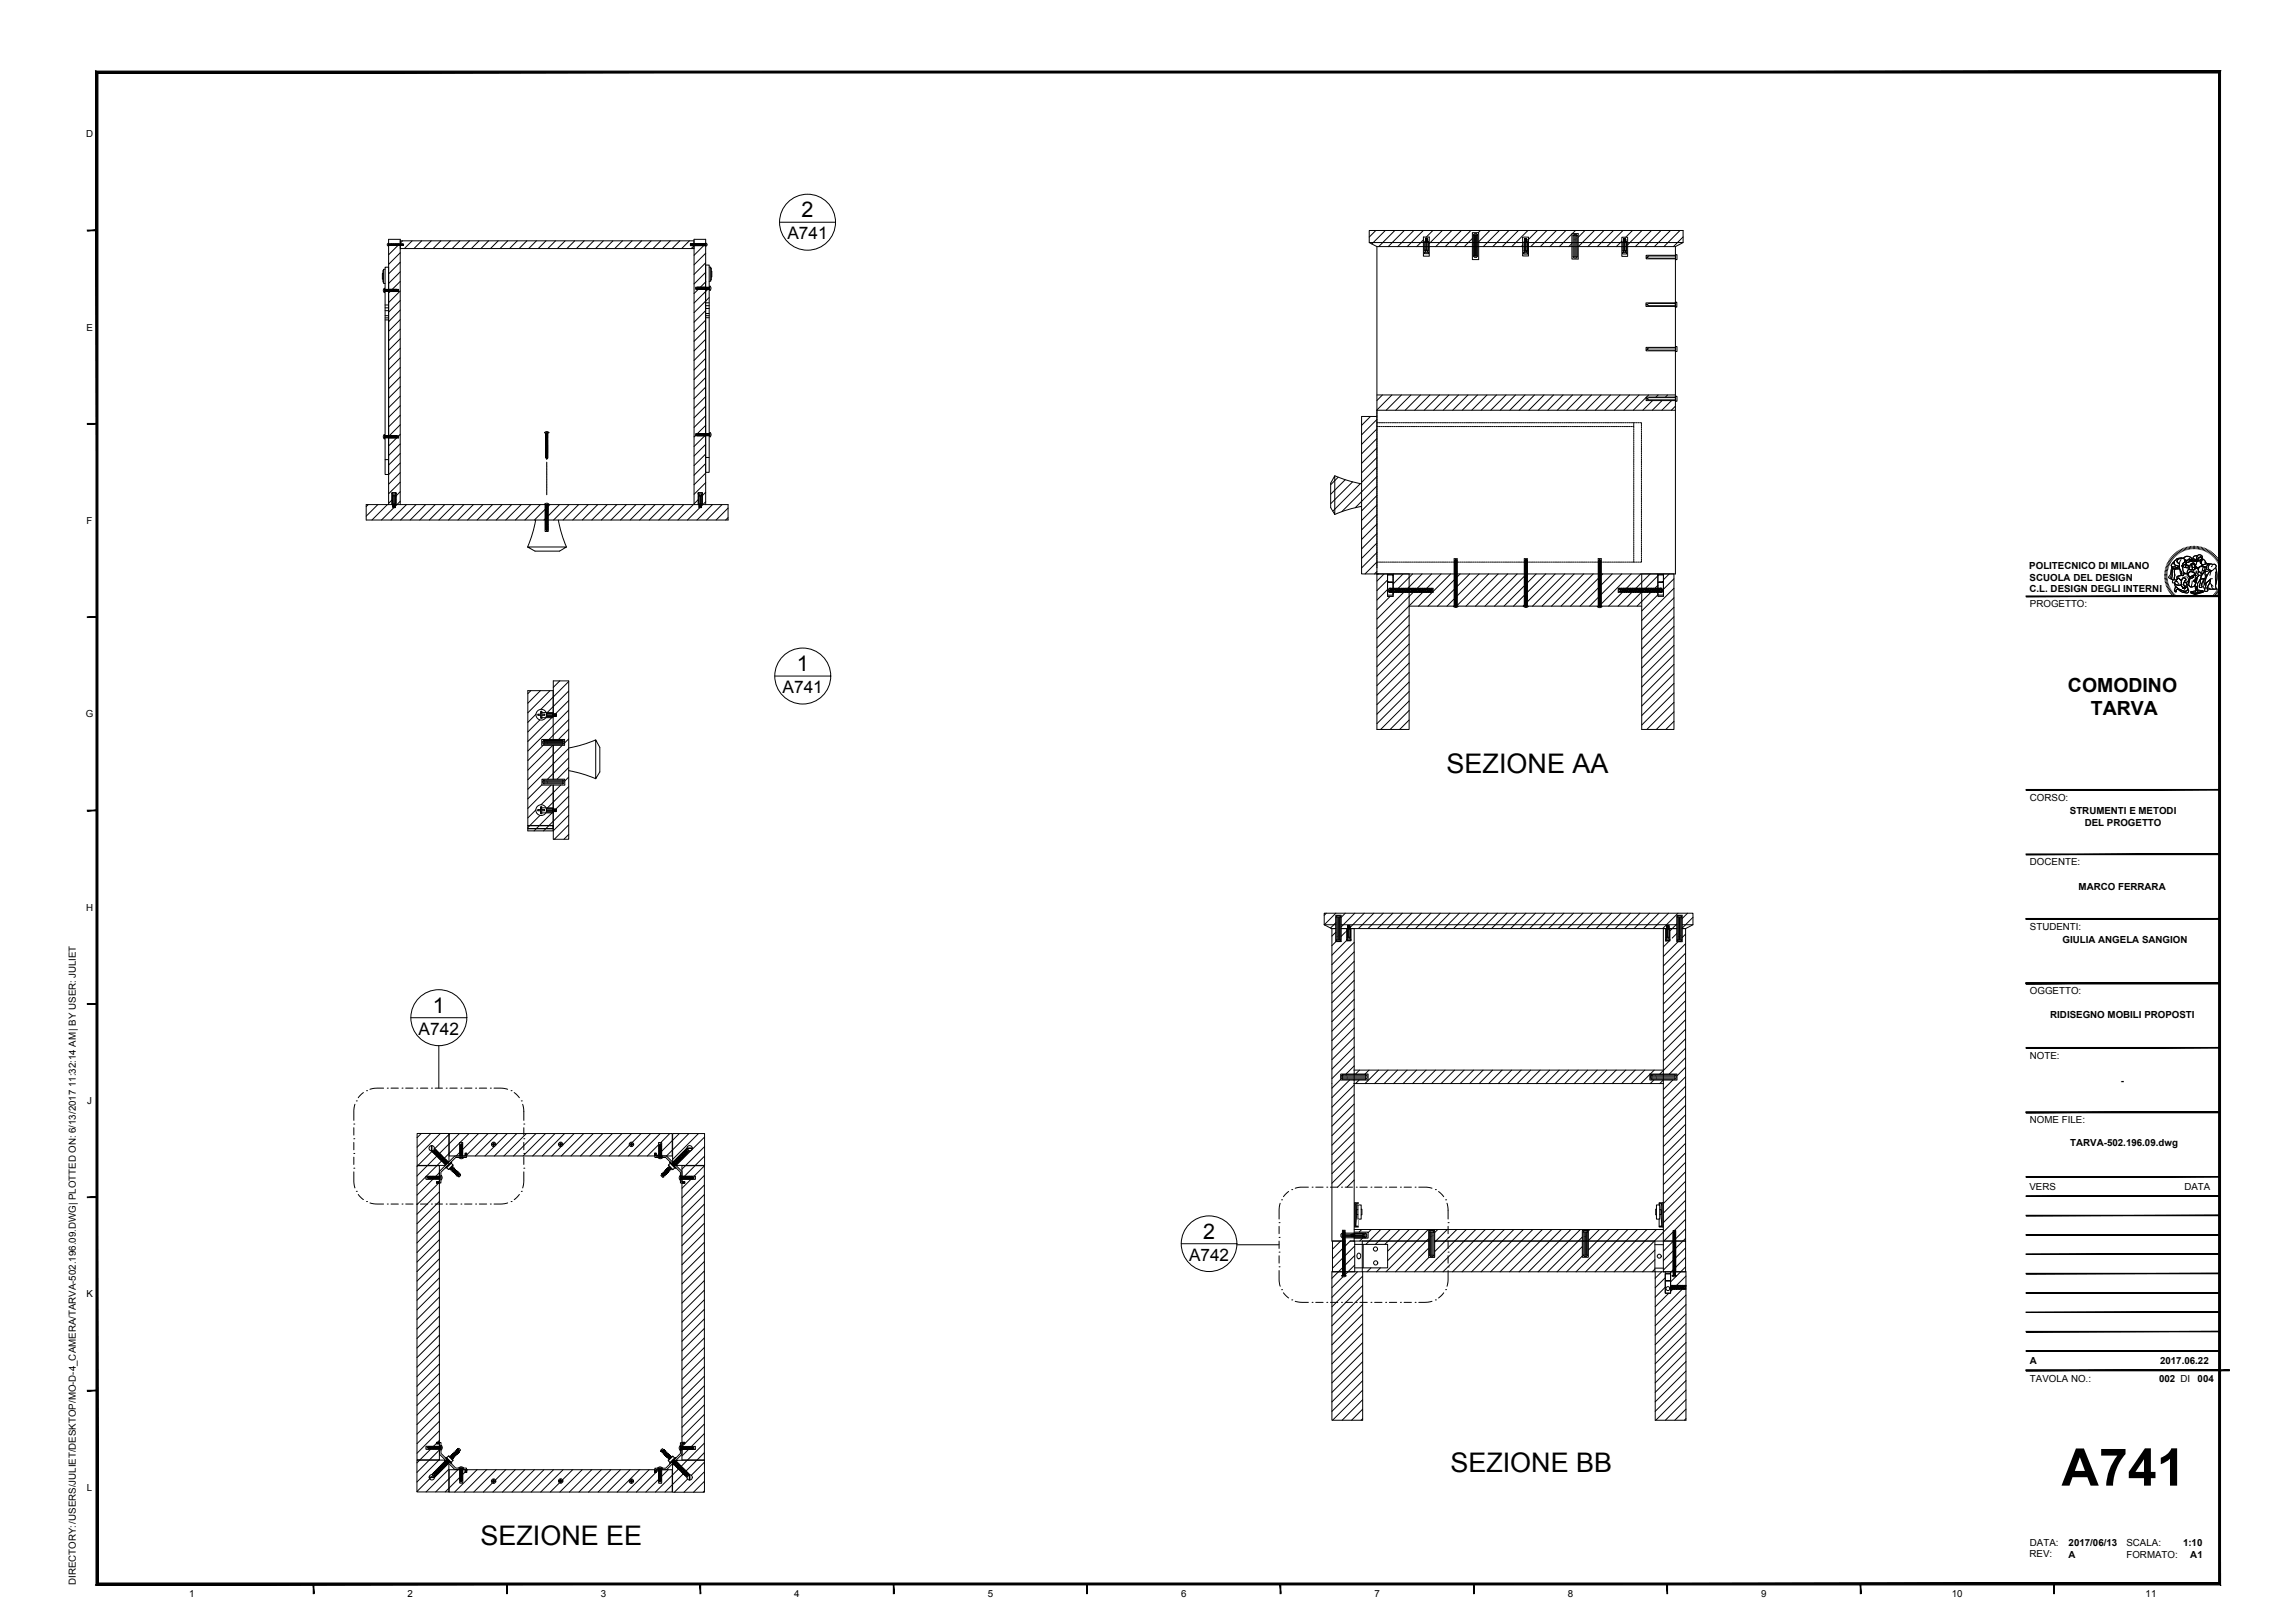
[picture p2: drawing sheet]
<svg xmlns="http://www.w3.org/2000/svg" width="594mm" height="420mm" viewBox="0 0 594 420" stroke-linecap="round" stroke-linejoin="round" font-family="sans-serif">
<defs><g id="words">
<text font-size="13.4" x="533.6" y="384.6">A741</text>
<g font-size="7">
<text x="374.5" y="200.1">SEZIONE AA</text>
<text x="375.4" y="381.1">SEZIONE BB</text>
<text x="124.3" y="399.8">SEZIONE EE</text>
</g>
<g font-size="5.6">
<text x="207.5" y="56.3">2</text>
<text x="206.2" y="173.7">1</text>
<text x="112" y="262.2">1</text>
<text x="311.4" y="320.7">2</text>
</g>
<g font-size="5">
<text x="535.3" y="179.2">COMODINO</text>
<text x="541.3" y="185.2">TARVA</text>
</g>
<g font-size="4.5">
<text x="203.8" y="61.9">A741</text>
<text x="202.6" y="179.4">A741</text>
<text x="108.4" y="267.9">A742</text>
</g>
<text font-size="4.4" x="307.8" y="326.3">A742</text>
<g font-size="2.5">
<text x="22.3" y="35.5">D</text>
<text x="22.4" y="85.6">E</text>
<text x="22.4" y="135.6">F</text>
<text x="525.3" y="147.3">POLITECNICO DI MILANO</text>
<text x="525.4" y="150.3">SCUOLA DEL DESIGN</text>
<text x="525.4" y="153.4">C.L. DESIGN DEGLI INTERNI</text>
<text x="525.5" y="157.2">PROGETTO:</text>
<text x="22.2" y="185.7">G</text>
<text x="525.5" y="207.3">CORSO:</text>
<text x="535.8" y="210.7">STRUMENTI E METODI</text>
<text x="539.6" y="213.7">DEL PROGETTO</text>
<text x="525.5" y="224">DOCENTE:</text>
<text x="538.1" y="230.4">MARCO FERRARA</text>
<text x="22.3" y="235.8">H</text>
<text x="525.5" y="240.7">STUDENTI:</text>
<text x="533.9" y="244.1">GIULIA ANGELA SANGION</text>
<text x="525.5" y="257.3">OGGETTO:</text>
<text x="530.7" y="263.6">RIDISEGNO MOBILI PROPOSTI</text>
<text x="525.5" y="274">NOTE:</text>
<text x="549" y="280.5">-</text>
<text x="22.6" y="285.8">J</text>
<text x="525.5" y="290.7">NOME FILE:</text>
<text x="535.9" y="296.7">TARVA-502.196.09.dwg</text>
<text x="525.3" y="308.1">VERS</text>
<text x="565.4" y="308.1">DATA</text>
<text x="22.4" y="335.9">K</text>
<text x="525.5" y="353.1">A</text>
<text x="559.1" y="353.1">2017.06.22</text>
<text x="525.5" y="357.7">TAVOLA NO.:</text>
<text x="558.9" y="357.7">002 DI</text>
<text x="568.9" y="357.7">004</text>
<text x="22.5" y="385.9">L</text>
<text x="525.5" y="400.3">DATA:</text>
<text x="535.5" y="400.2">2017/06/13</text>
<text x="550.4" y="400.2">SCALA:</text>
<text x="565.1" y="400.2">1:10</text>
<text x="525.4" y="403.2">REV:</text>
<text x="535.5" y="403.2">A</text>
<text x="550.4" y="403.2">FORMATO:</text>
<text x="567" y="403.2">A1</text>
<text x="19.6" y="410.3" transform="rotate(-90 19.6 410.3)">DIRECTORY:/USERS/JULIET/DESKTOP/MO-D-4_CAMERA/TARVA-502.196.09.DWG| PLOTTED ON: 6/13/2017 11:32:14 AM| BY USER: JULIET</text>
<text x="48.9" y="413.5">1</text>
<text x="105.5" y="413.5">2</text>
<text x="155.6" y="413.5">3</text>
<text x="205.6" y="413.5">4</text>
<text x="255.7" y="413.5">5</text>
<text x="305.7" y="413.5">6</text>
<text x="355.8" y="413.5">7</text>
<text x="405.8" y="413.5">8</text>
<text x="455.9" y="413.5">9</text>
<text x="505.3" y="413.5">10</text>
<text x="555.4" y="413.5">11</text>
</g>
</g></defs>
<!-- layer: 0 -->
<g fill="none" stroke="#000" stroke-width=".26">
<path d="M356.1 59.7l-1.7 1.7M358.6 59.7l-3.5 3.5M361.1 59.7l-4.2 4.1M363.5 59.7l-4.1 4.1M366 59.7l-4.2 4.1M368.4 59.7l-4.1 4.1M370.9 59.7l-1.7 1.7M373.4 59.7l-3.4 3.4M375.8 59.7l-4.1 4.1M378.3 59.7l-4.2 4.1M380.7 59.7l-4.1 4.1M383.2 59.7l-.5 .5"/>
<path d="M385.7 59.7l-2.9 2.9M388.1 59.7l-4.1 4.1M390.6 59.7l-4.2 4.1M393.1 59.7l-4.2 4.1M395.5 59.7l-4.2 4.1M398 59.7l-2.3 2.3M400.4 59.7l-4.1 4.1M402.9 59.7l-4.2 4.1M405.4 59.7l-4.2 4.1M407.8 59.7l-.8 .8M410.3 59.7l-1.8 1.7M412.7 59.7l-4.1 4.1"/>
<path d="M415.2 59.7l-4.2 4.1M417.7 59.7l-4.2 4.1M420.1 59.7l-4.1 4.1M422.6 59.7l-1.8 1.7M425 59.7l-3.7 3.7M427.5 59.7l-4.2 4.1M430 59.7l-4.2 4.1M432.4 59.7l-4.1 4.1M434.9 59.7l-4.2 4.1M100.6 63.4v.1M101 75.5l-.4 .4M103.1 63.5l-2.5 2.5"/>
<path d="M103.6 65.4l-3 3M103.6 67.9l-3 3M103.6 70.4l-3 3M103.6 72.9l-2.1 2M103.6 75.3l-3 3M103.6 77.8l-3 3M104.2 62.3l-.6 .6M106.7 62.3l-2 2M109.2 62.3l-2 2M111.6 62.3l-2 2M114.1 62.3l-2 2M116.6 62.3l-2 2"/>
<path d="M119.1 62.3l-2 2M121.5 62.3l-2 2M124 62.3l-2 2M126.5 62.3l-2 2M129 62.3l-2 2M131.4 62.3l-2 2M133.9 62.3l-2 2M136.4 62.3l-2 2M138.9 62.3l-2 2M141.3 62.3l-2 2M143.8 62.3l-2 2M146.3 62.3l-2 2"/>
<path d="M148.8 62.3l-2 2M151.2 62.3l-2 2M153.7 62.3l-2 2M156.2 62.3l-2 2M158.7 62.3l-2 2M161.1 62.3l-2 2M163.6 62.3l-2 2M166.1 62.3l-2 2M168.6 62.3l-2.1 2M171 62.3l-2 2M173.5 62.3l-2 2M176 62.3l-2 2"/>
<path d="M178.5 62.3l-2 2M179.6 63.7l-.7 .6M179.7 63.6h.1M180.7 74.9l-1 1.1M182.1 63.6l-2.4 2.5M182.7 74.9v37.4M182.7 65.6l-3 3M182.7 68l-3 3M182.7 70.5l-3 3M182.7 72.9l-1.4 1.4M183.3 74.8l-3.6 3.7M183.6 77l-3.9 3.9"/>
<path d="M368.5 62.1l-1.8 1.7M381.1 61.7l-2.1 2.1M394.1 63.5l-.3 .3M406.9 60.6l-3.3 3.2M406.9 63l-.8 .8M419.8 62.4l-1.4 1.4M435.7 61.3l-2.5 2.5M103.6 80.3l-3 3M103.6 82.8l-3 3M103.6 85.2l-3 3M103.6 87.7l-3 3M103.6 90.2l-3 3"/>
<path d="M103.6 92.7l-3 3M103.6 95.1l-3 3M103.6 97.6l-3 3M182.7 80.4l-3 3M182.7 82.9l-3 3M182.7 85.4l-3 3M182.7 87.8l-3 3M182.7 90.3l-3 3M182.7 92.8l-3 3M182.7 95.3l-3 3M182.7 97.7l-3 3M102.7 113.4l-2.1 2.1"/>
<path d="M103.6 100.1l-3 3M103.6 102.6l-3 2.9M103.6 105l-3 3M103.6 107.5l-3 3M103.6 110l-2.8 2.8M103.6 112.4l-.4 .5M103.6 114.9l-3 3M103.6 117.4l-3 3M103.6 119.9l-3 3M180.1 112.7l-.4 .4M182.4 112.8l-2.7 2.8M182.4 112.8h.1"/>
<path d="M182.7 100.2l-3 3M182.7 102.7l-3 3M182.7 105.2l-3 3M182.7 107.6l-3 3M182.7 110.1l-2.2 2.2M182.7 115.1l-3 3M182.7 117.5l-3 3M354.8 107.8l-2.3 2.3M356.4 108.6l-3.9 4M356.4 116l-3.9 4M356.4 118.4l-3.9 4M356.4 111.1l-3.9 3.9"/>
<path d="M356.4 113.5l-3.9 4M357.9 102.2l-1.5 1.5M360.3 102.2l-3.9 3.9M362.8 102.2l-4 4M365.2 102.2l-3.9 4M367.7 102.2l-4 4M370.2 102.2l-4 4M372.6 102.2l-3.9 4M375.1 102.2l-4 4M377.5 102.2l-3.9 4M380 102.2l-4 4M382.5 102.2l-4 4"/>
<path d="M384.9 102.2l-3.9 4M387.4 102.2l-4 4M389.8 102.2l-3.9 4M392.3 102.2l-4 4M394.8 102.2l-4 4M397.2 102.2l-3.9 4M399.7 102.2l-4 4M402.1 102.2l-3.9 4M404.6 102.2l-3.9 4M407.1 102.2l-4 4M409.5 102.2l-3.9 4M412 102.2l-4 4"/>
<path d="M414.5 102.2l-4 4M416.9 102.2l-3.9 4M419.4 102.2l-4 4M421.8 102.2l-3.9 4M424.3 102.2l-4 4M426.1 102.9l-3.3 3.3M426.8 102.2l-.6 .6M427.8 103.7l-2.5 2.5M429.2 102.2l-.5 .6M430.2 103.7l-2.5 2.5M431.7 102.2l-.6 .6M432.7 103.7l-2.5 2.5"/>
<path d="M433.7 102.7l-.1 .1M433.7 105.2l-1.1 1M94.8 130.6h46.3M95.3 130.6l-.5 .5M97.8 130.6l-3 3M100.3 130.6l-4 4M101.4 129.5l-.8 .8M101.9 131.4l-3.1 3.2M103.6 122.4l-3 2.9M103.6 124.8l-3 3M103.6 127.3l-1.1 1.1M103.6 129.8l-1.3 1.2"/>
<path d="M105.2 130.6l-4 4M107.7 130.6l-4 4M110.2 130.6l-4 4M112.6 130.6l-4 4M115.1 130.6l-4 4M117.6 130.6l-4 4M120.1 130.6l-4 4M122.5 130.6l-4 4M125 130.6l-4 4M127.5 130.6l-4 4M130 130.6l-4 4M132.5 130.6l-4.1 4"/>
<path d="M134.9 130.6l-4 4M137.4 130.6l-4 4M139.9 130.6l-4 4M141.1 134.3l-.3 .3M141.1 131.9l-2.8 2.7M142.3 130.6l-.4 .5M144.8 130.6l-2.9 2.9M147.3 130.6l-4 4M149.8 130.6l-4 4M152.3 130.6l-4 4M154.7 130.6l-4 4M157.2 130.6l-4 4"/>
<path d="M159.7 130.6l-4 4M162.1 130.6l-4 4M164.6 130.6l-4 4M167.1 130.6l-4 4M169.6 130.6l-4 4M172.1 130.6l-4 4M174.5 130.6l-4 4M177 130.6l-4 4M179.5 130.6l-4 4M180.7 129.4l-1 1M181.2 131.4l-3.3 3.2M182.7 120l-3 3"/>
<path d="M182.7 122.5l-3 3M182.7 125l-3 3M182.7 127.4l-.9 .9M182.7 129.9l-1.1 1.1M184.4 130.6l-4 4M186.9 130.6l-4 4M188.5 131.5l-3.1 3.1M188.5 134l-.7 .6M346.4 123.5l-1.9 2M348.2 124.2l-3.7 3.8M350.1 124.8l-5.6 5.6M352.1 125.2l-7.1 7.1"/>
<path d="M356.4 120.9l-3.9 4M356.4 123.4l-9.1 9.1M356.4 125.8l-5.6 5.6M356.4 128.3l-3.9 4M356.4 130.7l-3.9 4M356.4 138.1l-3.9 4M356.4 133.2l-3.9 4M356.4 135.7l-3.9 3.9M356.4 140.6l-3.9 4M356.4 143l-3.9 4M356.4 145.5l-3 3.1M356.4 148l-.6 .6"/>
<path d="M358.3 148.6l-1.9 1.8M359.2 150.1l-2.8 2.8M359.2 152.6l-2.8 2.8M359.8 154.4l-3.4 3.4M360.7 148.6l-.1 .1M360.9 153.4l-.3 .2M363.2 148.6l-2.6 2.6M363.3 153.4l-6.9 6.9M364.8 159.3l-8.4 8.4M365.7 148.6l-3.8 3.7M365.8 153.4l-9.4 9.3M368.1 148.6l-3.7 3.7"/>
<path d="M368.3 153.4l-11.9 11.8M370.6 148.6l-3.7 3.7M370.7 153.4l-3.5 3.5M373 148.6l-3.7 3.7M375.5 148.6l-4.5 4.5M376.4 150.1l-6.8 6.8M376.4 152.6l-4.3 4.3M376.4 155.1l-1.8 1.8M378 148.6l-.8 .7M380.4 148.6l-3.2 3.2M382.9 148.6l-5.7 5.7M385.3 148.6l-8.1 8.1"/>
<path d="M387.8 148.6l-8.3 8.3M390.3 148.6l-8.4 8.3M392.7 148.6l-8.3 8.3M394.6 149.2l-7.7 7.7M394.6 151.7l-5.3 5.2M394.6 154.1l-2.8 2.8M394.6 156.6l-.4 .3M397.6 148.6l-2.3 2.4M400.1 148.6l-4.9 4.9M402.6 148.6l-7.4 7.4M405 148.6l-8.3 8.3M407.5 148.6l-8.3 8.3"/>
<path d="M410 148.6l-8.4 8.3M412.4 148.6l-8.3 8.3M413.7 149.7l-7.2 7.2M413.7 152.2l-4.7 4.7M413.7 154.7l-2.2 2.2M414.9 148.6l-.4 .3M417.3 148.6l-2.8 2.8M419.8 148.6l-5.3 5.3M420 153.3l-3.6 3.6M422.3 148.6l-7.8 7.7M422.4 153.3l-3.6 3.6M424.7 148.6l-3.7 3.7"/>
<path d="M424.9 153.3l-3.6 3.6M427.2 148.6l-3.7 3.7M427.3 153.3l-3.5 3.6M429.2 149.1l-3.3 3.2M429.2 151.5l-.8 .8M429.2 154l-4.2 4.2M432.1 148.6l-1.5 1.5M433.3 149.8l-2.7 2.7M433.3 152.3l-8.3 8.3M433.3 154.8l-8.3 8.3M433.3 157.2l-8.3 8.3M433.3 159.7l-8.3 8.3"/>
<path d="M136.6 178.8v36.3M137.4 178.8l-.8 .8M139.9 178.8l-3.3 3.3M142.4 178.8l-5.8 5.7M144.9 176.3l-1.7 1.6M147.2 176.4l-7.2 7.2M147.2 178.9l-5.6 5.6M364.8 161.8l-8.4 8.3M364.8 164.2l-8.4 8.4M364.8 166.7l-8.4 8.3M364.8 171.6l-8.4 8.4M364.8 174.1l-8.4 8.3"/>
<path d="M364.8 176.6l-8.4 8.3M364.8 179l-8.4 8.3M364.8 169.2l-8.4 8.3M433.3 162.1l-8.3 8.4M433.3 164.6l-8.3 8.3M433.3 167.1l-8.3 8.3M433.3 169.5l-8.3 8.4M433.3 172l-8.3 8.3M433.3 174.4l-8.3 8.4M433.3 176.9l-8.3 8.3M433.3 179.4l-8.3 8.3M138.7 184.9l-2.1 2.1"/>
<path d="M139.7 186.4l-3.1 3.1M140.6 192.9l-4 4M143 185.6l-6.4 6.4M143.1 192.9l-6.5 6.5M143.2 195.3l-6.6 6.6M143.2 185.8v5.6M145.5 192.9l-2.3 2.4M147.2 181.4l-3.4 3.4M147.2 183.8l-10.6 10.6M147.2 186.3l-5.1 5.1M147.2 188.8l-2.6 2.6M147.2 191.3l-1.1 1"/>
<path d="M147.2 193.7l-10.6 10.6M147.2 196.2l-5.5 5.5M147.2 198.7l-3 3M364.8 181.5l-7.4 7.3M364.8 183.9l-4.9 4.9M364.8 186.4l-2.5 2.4M433.3 181.8l-7 7M433.3 184.3l-4.5 4.5M433.3 186.7l-2.1 2.1M137.1 213.8l-.5 .4M138.7 209.7l-2.1 2.1M138.8 214.6l-.6 .5"/>
<path d="M139.6 213.8l-.7 .7M139.8 211.1l-2.6 2.6M140.3 203.2l-3.7 3.6M141.2 214.6l-.5 .5M142 213.8l-.7 .7M142.7 203.2l-6.1 6.1M142.9 210.4l-3.3 3.3M143.2 212.6l-1.1 1.1M143.2 210.1h.1M145.2 203.2l-5.2 5.1M147.2 201.2l-1 1M147.2 203.6l-5.5 5.5"/>
<path d="M147.2 206.1l-3.3 3.3M147.2 208.6l-4 4M147.2 211.1l-4 4M147.2 213.5l-3.7 3.8M147.2 216l-1.2 1.3M342.8 239.4h.1M343.3 236.4l-.5 .6M345.8 238.9l-1.4 1.3M345.8 236.4l-3 3M348.2 236.4l-1 1.1M350.7 236.4l-3.5 3.6M353.2 236.4l-3.7 3.7"/>
<path d="M355.6 236.4l-3.9 4M358.1 236.4l-4 4M360.6 236.4l-4 4M363 236.4l-4 4M365.5 236.4l-4 4M367.9 236.4l-3.9 4M370.4 236.4l-4 4M372.9 236.4l-4 4M375.3 236.4l-4 4M377.8 236.4l-4 4M380.2 236.4l-3.9 4M382.7 236.4l-4 4"/>
<path d="M385.2 236.4l-4 4M387.6 236.4l-4 4M390.1 236.4l-4 4M392.5 236.4l-3.9 4M395 236.4l-4 4M397.5 236.4l-4 4M399.9 236.4l-4 4M402.4 236.4l-4 4M404.8 236.4l-3.9 4M407.3 236.4l-4 4M409.8 236.4l-4 4M412.2 236.4l-3.9 4"/>
<path d="M414.7 236.4l-4 4M417.2 236.4l-4 4M419.6 236.4l-4 4M422.1 236.4l-4 4M424.5 236.4l-4 4M427 236.4l-4 4M429.5 236.4l-4 4M431.9 236.4l-4 4M434.1 239.2l-1.8 1.8M434.4 236.4l-4 4M436.8 236.4l-1.4 1.4M438.2 237.5l-2.8 2.8"/>
<path d="M345.8 241.3l-1 1M345.8 243.8h1.4M345.8 243.8l-1 1M348.3 241.3l-1.1 1.1M348.5 243.6l-3.7 3.7M348.6 241l-.2 .2M350.5 244l-5.7 5.7M350.5 246.4l-5.7 5.8M350.5 248.9l-5.7 5.7M350.5 251.3l-5.7 5.8M350.5 253.8l-5.7 5.8M350.5 258.7l-5.7 5.8"/>
<path d="M350.5 256.3l-5.7 5.7M432.1 243.6l-1.5 1.5M434.1 241.6l-1.2 1.2M434.1 243.8h1.3M434.4 243.8l-3.8 3.8M436.3 241.8l-.9 .9M436.3 244.3l-5.7 5.8M436.3 246.8l-5.7 5.7M436.3 249.2l-5.7 5.8M436.3 251.7l-5.7 5.7M436.3 254.1l-5.7 5.8M436.3 256.6l-5.7 5.8"/>
<path d="M436.3 259.1l-5.7 5.7M347 279.4l-2.2 2.3M349.3 279.6l-4.5 4.6M350.5 261.2l-5.7 5.7M350.5 266.1l-5.7 5.8M350.5 268.6l-5.7 5.7M350.5 271l-5.7 5.8M350.5 273.5l-5.7 5.8M350.5 263.6l-5.7 5.8M350.5 275.9l-2.1 2.1M351.8 279.6l-.9 .9M351.9 277l-1 1"/>
<path d="M354.4 277l-1 1M356.8 277l-3.4 3.5M359.3 277l-3.5 3.5M361.8 277l-3.5 3.5M364.2 277l-3.5 3.5M366.7 277l-3.5 3.5M369.1 277l-3.4 3.5M371.6 277l-3.5 3.5M374.1 277l-3.5 3.5M376.5 277l-3.5 3.5M379 277l-3.5 3.5M381.4 277l-3.4 3.5"/>
<path d="M383.9 277l-3.5 3.5M386.4 277l-3.5 3.5M388.8 277l-3.5 3.5M391.3 277l-3.5 3.5M393.8 277l-3.5 3.5M396.2 277l-3.5 3.5M398.7 277l-3.5 3.5M401.1 277l-3.5 3.5M403.6 277l-3.5 3.5M406.1 277l-3.5 3.5M408.5 277l-3.5 3.5M411 277l-3.5 3.5"/>
<path d="M413.4 277l-3.4 3.5M415.9 277l-3.5 3.5M418.4 277l-3.5 3.5M420.8 277l-3.5 3.5M423.3 277l-3.5 3.5M425.7 277l-3.4 3.5M427.1 278.2l-2.4 2.3M428.1 279.6l-.9 .9M428.2 277l-1 1M430.6 279.6l-1 .9M433 279.6l-2.4 2.4M436.3 261.5l-5.7 5.8"/>
<path d="M436.3 264l-5.7 5.7M436.3 266.4l-5.7 5.8M436.3 268.9l-5.7 5.8M436.3 271.4l-6.6 6.6M436.3 273.8l-4.2 4.2M436.3 276.3l-2.2 2.2M436.3 278.7l-5.7 5.8M109.1 293.4l-1.1 1.1M111.5 293.4l-3.5 3.6M111.8 298.1l-3.6 3.6M113.1 299.3l-2.4 2.4M114 293.4l-6 6.1"/>
<path d="M116.4 293.5l-3.9 3.9M118.9 293.5l-5.1 5.1M119 295.9l-4 3.9M119 298.3l-.9 1M121.4 293.5l-2.3 2.3M123.9 293.5l-4.1 4.1M126.3 293.5l-5.5 5.5M128 296.8l-2.5 2.5M128.8 293.5l-5.8 5.8M131.3 293.5l-3 2.9M133.8 293.5l-5.8 5.8M136.2 293.5l-5.7 5.8"/>
<path d="M138.7 293.5l-5.8 5.8M141.2 293.5l-5.8 5.8M143.7 293.5l-5.8 5.8M145.3 296.8l-2.5 2.5M146.1 293.5l-5.7 5.8M148.6 293.5l-2.9 2.9M151.1 293.5l-5.8 5.8M153.6 293.5l-5.8 5.8M156.1 293.5l-5.8 5.8M158.5 293.5l-5.8 5.8M161 293.5l-5.8 5.8M162.9 296.5l-2.7 2.8"/>
<path d="M163.5 293.5l-5.8 5.8M165.9 293.5l-2.2 2.2M168.4 293.5l-5.8 5.8M170.5 298.8l-.4 .5M170.5 296.3l-2.9 3M170.9 293.5l-5.8 5.8M173.4 293.5l-2.3 2.3M174 295.3l-2.7 2.7M174 297.8l-1.5 1.5M175.9 293.5l-1.8 1.7M178.3 293.5l-4.2 4.2M180.8 293.5l-6.7 6.6"/>
<path d="M182.4 296.8l-4.9 4.9M182.4 299.3l-2.4 2.4M182.4 294.4l-7.3 7.2M350.5 283.3l-5.7 5.8M350.5 285.8l-5.7 5.8M350.5 288.3l-5.7 5.7M350.5 290.7l-5.7 5.8M350.5 293.2l-5.7 5.7M350.5 295.6l-5.7 5.8M350.5 280.9l-5.7 5.7M350.5 298.1l-5.7 5.8M436.3 281.2l-5.7 5.8"/>
<path d="M436.3 283.7l-5.7 5.7M436.3 286.1l-5.7 5.8M436.3 288.6l-5.7 5.8M436.3 291.1l-5.7 5.7M436.3 293.5l-5.7 5.8M436.3 296l-5.7 5.7M436.3 298.4l-5.7 5.8M108.1 301.8l-.2 .2M110.3 304.6l-2.4 2.3M110.6 301.8l-2.7 2.6M112 305.3l-4.1 4.1M113.1 301.8l-2.7 2.7"/>
<path d="M113.5 306.4l-5.6 5.5M113.7 303.6l-.9 .9M113.7 308.5l-5.8 5.8M113.7 311l-5.8 5.8M113.7 313.5l-5.8 5.8M113.7 316l-5.8 5.8M113.7 318.4l-5.8 5.8M114.3 300.5l-1.1 1.2M177.4 301.8l-.9 .9M178.9 305.3l-2.4 2.3M179.9 301.8l-2.7 2.7M182.3 301.8l-2.6 2.7"/>
<path d="M182.3 304.3l-5.8 5.8M182.3 306.8l-5.8 5.8M182.3 309.3l-5.8 5.7M182.3 316.7l-5.8 5.8M182.3 319.2l-5.8 5.8M182.3 311.7l-5.8 5.8M182.3 314.2l-5.8 5.8M347.5 319.2l-.4 .3v.6l.4 .4M347.5 319.8h.1M347.5 319.5h.1M347.5 319.2v1.2M348.2 319.2h5.2"/>
<path d="M348.2 319.8h1.5M348.2 319.5h1.5M350 319.5h.5M350.5 305.5l-1.8 1.8M350.5 300.6l-5.7 5.7M350.5 303l-4.3 4.3M352.5 318.3l-.7 .7M353.4 319.2h.1M353.6 319.4l.2 .1v.6l-.2 .2M355 318.3l-.9 .8M357.4 318.3l-3.8 3.8M359.9 318.3l-3.9 3.8"/>
<path d="M362.3 318.3l-3.8 3.8M364.8 318.3l-5.6 5.6M367.3 318.3l-8.1 8.1M369.7 318.3l-10.9 10.9M372.2 318.3l-.8 .8M374.6 318.3l-3.2 3.3M377.1 318.3l-5.7 5.7M379.6 318.3l-11 10.9M382 318.3l-10.9 10.9M384.5 318.3l-11 10.9M386.9 318.3l-10.9 10.9M389.4 318.3l-10.9 10.9"/>
<path d="M391.9 318.3l-11 10.9M394.3 318.3l-10.9 10.9M396.8 318.3l-11 10.9M399.2 318.3l-10.9 10.9M401.7 318.3l-10.9 10.9M404.2 318.3l-11 10.9M406.6 318.3l-10.9 10.9M409.1 318.3l-11 10.9M411.6 318.3l-.4 .4M414 318.3l-2.8 2.9M416.5 318.3l-5.3 5.3M418.9 318.3l-10.9 10.9"/>
<path d="M421.4 318.3l-10.9 10.9M423.9 318.3l-11 10.9M426.3 318.3l-10.9 10.9M428.8 318.3l-11 10.9M433.1 318.9l-2.5 2.5M436.3 315.7l-2.9 2.8M436.3 318.1l-2.5 2.6M436.3 300.9l-5.7 5.8M436.3 303.4l-5.7 5.7M436.3 305.8l-5.7 5.8M436.3 308.3l-5.7 5.7M436.3 310.7l-5.7 5.8"/>
<path d="M436.3 313.2l-16 16M113.7 320.9l-5.8 5.8M113.7 323.4l-5.8 5.8M113.7 325.9l-5.8 5.8M113.7 328.3l-5.8 5.8M113.7 330.8l-5.8 5.8M113.7 333.3l-5.8 5.8M113.7 335.8l-5.8 5.8M113.7 338.2l-5.8 5.8M182.3 321.6l-5.8 5.8M182.3 324.1l-5.8 5.8M182.3 326.6l-5.8 5.8"/>
<path d="M182.3 329l-5.8 5.8M182.3 331.5l-5.8 5.8M182.3 334l-5.8 5.8M182.3 336.5l-5.8 5.8M182.3 339l-5.8 5.7M347 321.3l-2.1 2.1M347.5 320.1h.1M347.5 323.2l-2.6 2.7M347.5 325.7l-2.6 2.6M347.5 328.2l-2.7 2.7M347.7 330.5l-2.9 2.9M348.2 320.4h5.2"/>
<path d="M348.2 320.1h2.5M348.2 321.3h.1M349.5 321.3l-1.3 1.3M350.7 327.5l-2.5 2.5M350.7 322.6l-2.5 2.5M350.7 325l-2.5 2.5M351.4 329.2l-6.6 6.7M352.7 320.5l-.7 .8M352.7 330.4l-7.9 7.9M352.7 332.8l-7.9 8M352.7 335.3l-7.9 7.9M352.7 337.7l-7.9 8"/>
<path d="M352.9 320.1h.4M353.4 320.3h.1M354.9 328.2l-1 1M357.3 328.2l-1 1M369.8 320.7l-8.6 8.5M369.8 323.1l-6.1 6.1M369.9 325.5l-3.7 3.7M409.6 320.2l-9 9M409.6 322.7l-6.5 6.5M409.6 325.2l-4.1 4M428.4 323.6l-5.6 5.6M428.4 326.1l-3.2 3.1"/>
<path d="M428.4 328.5l-.7 .7M430.1 329.2l-1.6 1.7M431.1 333.2l-2.6 2.6M431.1 330.8l-2.6 2.6M432 334.8l-3.5 3.5M433 333.8l-.6 .5M433.1 328.7l-.7 .7M433.2 321.3l-2.6 2.6M433.2 323.7l-2.6 2.6M433.2 326.1l-2.6 2.7M433.3 328.6l-.2 .1M433.4 323.5l-.1 .1"/>
<path d="M433.5 325.9l-.2 .1M433.5 328.4l-.1 .1M433.6 328.3h.1M435.4 333.8l-6.9 7M436.3 320.6l-2.8 2.8M436.3 323l-2.8 2.8M436.3 325.5l-2.7 2.8M436.3 328l-3.9 3.9M436.4 330.3l-2.4 2.5M436.4 335.3l-7.9 7.9M436.4 337.7l-7.9 8M113.7 340.7l-5.8 5.8"/>
<path d="M113.7 343.2l-5.8 5.8M113.7 345.7l-5.8 5.8M113.7 348.1l-5.8 5.8M113.7 350.6l-5.8 5.8M113.7 353.1l-5.8 5.8M113.7 355.6l-5.8 5.8M113.7 358l-5.8 5.8M182.3 341.4l-5.8 5.8M182.3 351.3l-5.8 5.8M182.3 353.8l-5.8 5.8M182.3 356.3l-5.8 5.8M182.3 358.8l-5.8 5.7"/>
<path d="M182.3 343.9l-5.8 5.8M182.3 346.4l-5.8 5.8M182.3 348.8l-5.8 5.8M352.7 345.1l-7.9 8M352.7 347.6l-7.9 7.9M352.7 350l-7.9 8M352.7 352.5l-7.9 8M352.7 355l-7.9 7.9M352.7 357.4l-7.9 8M352.7 342.7l-7.9 7.9M352.7 340.2l-7.9 8M352.7 359.9l-7.7 7.8"/>
<path d="M436.4 340.2l-7.9 7.9M436.4 342.6l-7.9 8M436.4 345.1l-7.9 7.9M436.4 347.6l-7.9 7.9M436.4 350l-7.9 8M436.4 352.5l-7.9 7.9M436.4 354.9l-7.9 8M436.4 357.4l-7.9 8M436.4 359.9l-7.8 7.8M111.4 375.2l-3.5 3.5M113 373.6l-.8 .8M113.7 360.5l-5.8 5.8"/>
<path d="M113.7 363l-5.8 5.8M113.7 365.5l-5.8 5.8M113.7 367.9l-5.8 5.8M113.7 370.4l-5.8 5.8M113.7 372.9l-.4 .5M113.7 375.4l-5.8 5.8M113.7 377.8l-5.8 5.9M174.4 379.1l-.3 .2M175.4 378l-.3 .3M177.1 373.8l-.6 .6M177.9 378l-1.5 1.6M178.2 375.2l-1.7 1.7"/>
<path d="M180.4 378l-2.8 2.8M182.3 371.1l-3.3 3.3M182.3 376.1l-1.8 1.9M182.3 361.2l-5.8 5.8M182.3 363.7l-5.8 5.8M182.3 366.2l-5.8 5.8M182.3 368.6l-5 5.1M182.3 373.6l-4.3 4.4M182.4 378.5l-3.4 3.4M352.7 367.3l-.4 .4M352.7 364.8l-2.8 2.9M352.7 362.4l-5.3 5.3"/>
<path d="M436.4 362.3l-5.3 5.4M436.4 364.8l-2.9 2.9M436.4 367.3l-.4 .4M111.5 382.5l-3.6 3.6M112.1 382l-.4 .4M116.2 382.8l-3.4 3.4M116.2 385.3l-.9 .9M116.2 380.3l-5.9 5.9M118.5 380.5l-2.2 2.2M119 382.5l-2.7 2.7M120.4 381.1l-.6 .6M121 380.5l-.2 .1"/>
<path d="M123.5 380.5l-5.8 5.8M126 380.5l-5.8 5.8M127.4 383.9l-2.3 2.4M128.4 380.5l-5.8 5.8M130.9 380.5l-2.7 2.6M133.4 380.5l-5.8 5.8M135.9 380.5l-5.8 5.8M138.3 380.5l-5.8 5.8M140.8 380.5l-5.8 5.8M143.3 380.5l-5.8 5.8M144.8 383.9l-2.4 2.4M145.8 380.5l-5.8 5.8"/>
<path d="M148.2 380.5l-2.6 2.6M150.7 380.5l-5.8 5.8M153.2 380.5l-5.8 5.8M155.7 380.5l-5.8 5.8M158.1 380.5l-5.8 5.8M160.6 380.5l-5.8 5.8M163.1 380.5l-5.8 5.8M165.6 380.5l-5.8 5.8M168 380.5l-5.8 5.8M169.8 381.2l-5.1 5.1M170.5 383l-3.3 3.3M170.5 380.5l-.6 .6"/>
<path d="M173 380.5l-1.7 1.7M174 384.4l-1.9 1.9M174 381.9l-4.3 4.4M175.6 380.3l-1.5 1.5M176.9 381.5l-2.8 2.8M178 382.9l-3.4 3.4M182.4 381l-5.4 5.3M182.4 383.5l-2.9 2.8M182.4 386l-.4 .3"/>
</g>
<!-- layer: A-Furn -->
<g fill="none" stroke="#000" stroke-width=".26">
<path d="M354.4 59.7h81.3v3.1l-2 1h-77.3l-2-1zM100.6 74.9v-12.9h3v68.6M100.6 75.5v37.3M103.6 62.3h76M103.6 64.3h76M179.6 63.6l.1 67M179.7 63v-1h3v1M182.7 63.6v10.7M356.4 63.8v125h8.4v-40.2M433.7 63.8v84.8h-81.2v-40.8h3.9M100.6 113.4v17.2M182.7 112.8v17.8"/>
<path d="M94.8 130.6v4h46.3M138.7 134.6l-.8 3.2-1.3 3.8M141.9 130.6h46.6v4h-46.6M144.5 134.6l.8 3.2 1.3 3.8M345.5 123.2v10l-1-1.8v-6.3zM345.5 123.2l3 1.1 4 .9M352.5 131.1l-4 .9-3 1.2M136.6 141.6h10l-1.8 1.1h-6.3zM364.8 156.9h60.2M425 148.6v40.2h8.3v-40.2M136.6 178.8h6.6M143.2 192.9v8.8"/>
<path d="M143.2 184.8v-8.5h4v41h-4v-14.1M147.2 199.5l4 1 3 1.1M154.2 191.6l1.1 1.9v6.3l-1.1 1.8zM154.2 191.5l-3 1.2-4 .9M136.6 213.8h6.6v.7h-6.6M136.6 215.1h6.6M344.8 240.4v80.9h2.7h-2.6v7.9h5.8v-7.9h-1.2h20.3M345.8 240.4h-1.1l-1.9-1v-3h95.4v3l-1.9 1M347.2 240.4h86.9M350.5 240.4v80.9M430.6 240.4v80.9M435.4 240.4h.9"/>
<path d="M436.3 240.4v80.9h-64.9h57v7.9h-83.6v38.5h7.9v-38.5M350.4 277h80.2M119.2 299.3h-2.9v-5.8h57.7v5.8h-4.1v-.8h-.5v.8h-48.6v-.8h-.4v.8h-.8M174.1 293.5h8.3v8.2h-7.2l-1.1-1zM350.4 280.5h80.2M113.7 304.5v-2.7h-5.8v76.2h5.8v-4.2h-.7v-.4h.7v-67h-.7v-.5h.7M113.7 305.3v.7M116 300.8l.2-.1v-7.3h-8.2v8.3h7.2l.1-.1M176.5 301.8h5.8v76.2h-5.8v-4.2h.8v-.4h-.8v-67h.8v-.5h-.8zM350.5 318.3h80.1M352.6 321.3v7.9M428.5 329.2h7.9v38.5h-7.9z"/>
<path d="M430.6 321.3h5.7v7.9h-5.7zM107.9 378h7.2l1.1 1v7.2h-8.3zM175.1 378h7.3v8.3h-8.3v-7.2zM116.3 380.5h4.1v.7h.4v-.7h48.6v.7h.5v-.7h4.1v5.8h-57.7z"/>
</g>
<!-- layer: viti e cerniere -->
<g fill="none" stroke="#000" stroke-width=".26">
<path d="M99.5 75.7l-.3-.5 .3-.6v1.2M99.6 75.3l.1-.4-.1 .5M99.6 75h.1M99.6 75.4h.2M99.7 74.9l-.1 .3M99.7 75h.2M99.9 75.4h.1M100 74.9l-.2 .6M100 75h.2M100.2 75.4h.1M100.3 74.9l-.3 .6M100.4 63h.2v.7l-.3-.2z"/>
<path d="M100.4 75.4h.2M100.5 74.9l-.2 .6M100.6 63.3h3.9M100.6 63.2h.1M100.7 63.3l.1-.2 .1 .2 .1-.2 .1 .2 .1-.2v.2l.1-.2 .1 .2 .1-.2 .1 .2 .1-.2 .1 .2 .1-.2 .1 .2v-.2l.1 .2 .1-.2 .1 .2 .1-.2 .1 .2 .1-.2 .1 .2 .1-.2v.2l.1-.2 .1 .2 .1-.2 .1 .2 .1-.2 .1 .2 .1-.2 .1 .2 .1-.2v.2l.1-.2 .1 .2 .1-.2 .3 .2 .1-.2 .1 .2M100.7 75.4h.2M100.8 74.9l-.2 .6M101 75.4h.1M101.1 74.9l-.2 .6M101.3 75.4h.1M101.3 74.9l-.2 .6M101.5 75.4h.2"/>
<path d="M101.6 74.9l-.2 .6M101.8 75.4h.1M101.9 74.9l-.2 .6M102.1 75.4h.1M102.2 74.9l-.3 .6M102.3 75.4h.2M102.4 74.9l-.2 .6M102.6 75.4h.2M102.7 74.9l-.2 .6M102.7 75l.4 .2-.2 .1M102.9 75.1l-.1 .4M103.6 63.3h-3l3.9 .1h-3.9l.2 .2 .1-.2 .1 .2 .1-.2 .1 .2v-.2l.1 .2 .1-.2 .1 .2 .1-.2 .1 .2 .1-.2 .1 .2 .1-.2v.2l.1-.2 .1 .2 .1-.2 .1 .2 .1-.2 .1 .2 .1-.2 .1 .2v-.2l.1 .2 .1-.2 .1 .2 .1-.2 .1 .2 .1-.2 .1 .2 .1-.2 .1 .2v-.2l.1 .2 .1-.2 .1 .2 .3-.2 .1 .2 .1-.2"/>
<path d="M178.8 63.3l.1-.2 .1 .2 .1-.2 .1 .2 .1-.2 .1 .2v-.2l.1 .2 .1-.2 .1 .2 .1-.2 .1 .2 .1-.2 .1 .2 .1-.2 .1 .2v-.2l.1 .2 .1-.2 .1 .2 .1-.2 .1 .2 .1-.2 .1 .2 .1-.2v.2l.1-.2 .1 .2 .1-.2 .1 .2 .1-.2 .1 .2 .1-.2 .1 .2 .1-.2v.2l.1-.2 .3 .2 .1-.2 .1 .2M179.7 63.4l-.1 .2-.1-.2-.1 .2v-.2l-.1 .2-.3-.2-.1 .2-.1-.3 3.9 .1M179.7 63.4l.1 .2 .1-.2 .1 .2 .1-.2 .1 .2 .1-.2v.2l.1-.2 .1 .2 .1-.2 .1 .2 .1-.2 .1 .2 .1-.2 .1 .2v-.2l.1 .2 .1-.2 .1 .2 .1-.2 .1 .2 .1-.2 .1 .2 .1-.2 .1 .2v-.2l.1 .2 .1-.2 .1 .2 .3-.2M180.4 74.5l.1 .4M180.5 74.8h.2M180.6 74.3l.2 .6M180.6 74.5l-.5 .1 .3 .2M180.8 74.8h.1M180.8 74.3l.2 .6M181 74.8h.2M181.1 74.3l.2 .6M181.3 74.8h.2"/>
<path d="M181.4 74.3l.2 .6M181.6 74.8h.1M181.6 74.3l.3 .6M181.9 74.8h.1M181.9 74.3l.2 .6M182.1 74.8h.2M182.2 74.3l.2 .6M182.4 74.8h.2M182.4 74.3l.3 .6M182.6 63.4h.1M182.6 63.2h.1M182.7 74.8h.1"/>
<path d="M182.7 63.3h-3.9h3.9h-3M182.7 63l.3 .3-.3 .4zM182.7 74.3l.2 .6M182.9 74.8h.2M183 74.3l.2 .6M183.1 74.5h.2M183.2 74.8h.2M183.3 74.3l.2 .6M183.4 74.5h.1M183.5 74.8h.1M183.5 74.3l.2 .3M183.7 74.5h.1"/>
<path d="M183.7 74.8l-.2-.5 .2 .6M183.7 74.1a.64 .64 0 0 1 0 1.1zM368.7 65.3h1.1v.4h-1.1zM368.8 64.8h.1M368.8 64.8h.9M368.8 62.6h.9M368.9 62.6v2.2M369 64.9h.6v.4M369 64.9h-.2v-2.5h.9v2.5h-.1M369 61.7l.6 .2M369 62l.6 .2M369 62.3l.3 .1"/>
<path d="M369 64.9v.4M369.1 61.7l.4-.1v.2M369.1 61.8v.2M369.1 62.1v.2M369.1 62.4h.1M369.2 64.8v-2.2h.1v2.2M369.4 62.4l-.4-.1 .5 .1M369.5 61.9v.2M369.5 62.2v.2M369.7 62.6v2.2M381.4 60.8l.3-.3h.5l.3 .3M381.4 66.3l.3 .3h.5l.3-.3"/>
<path d="M381.4 60.8v5.5M381.4 60.8h1.1M381.4 66.3h1.1M381.7 60.8v5.5M382 60.8v5.5M382.5 60.8h-.3v5.5M382.5 60.8v5.5M394.4 65.4h1.1v.4h-1.1zM394.5 64.9h.1M394.5 64.9h.9M394.5 62.7h.9M394.6 62.7v2.2"/>
<path d="M394.7 61.8l.6 .2M394.7 62.1l.6 .2M394.7 62.4l.3 .2M394.7 65.1h.6v.3M394.7 65.1h-.2v-2.5h.9v2.5h-.1M394.7 65.1v.3M394.8 61.8h.4v.1M394.8 61.9v.2M394.8 62.2v.2M394.8 62.5v.1M394.9 64.9v-2.2h.1v2.2M395.1 62.6l-.4-.2 .5 .2"/>
<path d="M395.2 62v.2M395.2 62.3v.2M395.4 62.7v2.2M407.2 61l.3-.3h.5l.3 .3M407.2 66.5l.3 .3h.5l.3-.3M407.2 61v5.5M407.2 61h1.1M407.2 66.5h1.1M407.5 61v5.5M407.7 61v5.5M408.3 61h-.3v5.5M408.3 61v5.5"/>
<path d="M420 65.4h1.1v.4h-1.1zM420.1 64.9h.1M420.1 62.7h.9M420.1 64.9h.9M420.2 62.7v2.2M420.3 61.8l.6 .2M420.3 62.1l.6 .2M420.3 62.3l.3 .2M420.3 65h.6v.4M420.3 65h-.2v-2.5h.9v2.5h-.1M420.3 65v.4M420.4 61.8l.4-.1v.2"/>
<path d="M420.4 61.9v.2M420.4 62.2v.1M420.4 62.5h.1M420.5 64.9v-2.2h.1v2.2M420.7 62.5l-.4-.2 .5 .2M420.8 62v.2M420.8 62.3v.2M421 62.7v2.2M433.7 78.6h-6.9l-.6 .3 .6 .3h6.9M433.7 78.2h.4v1.3h-.4zM433.7 66.3h-6.8l-.7 .3 .7 .3h6.8M433.7 65.9h.4v1.3h-.4z"/>
<path d="M433.7 90.1h-6.8l-.7 .3 .7 .2h6.8M433.7 89.7h.4v1.3h-.4zM99.5 112.5v1.1l-.3-.5zM99.5 113.2l.2-.4-.2 .5M99.5 112.9h.1M99.6 113.3h.2M99.7 112.8l-.2 .3M99.7 112.9h.2M99.9 113.3h.1M100 112.8l-.2 .6M100 112.9h.1M100.2 113.3h.1"/>
<path d="M100.3 112.8l-.3 .6M100.4 113.3h.2M100.5 112.8l-.2 .6M100.7 113.3h.1M100.8 112.8l-.2 .6M101 113.3h.1M101.1 112.8l-.3 .6M101.2 113.3h.2M101.3 112.8l-.2 .6M101.5 113.3h.2M101.6 112.8l-.2 .6M101.8 113.3h.1"/>
<path d="M101.9 112.8l-.2 .6M102.1 113.3h.1M102.2 112.8l-.3 .6M102.3 113.3h.2M102.4 112.8l-.2 .6M102.6 113.3h.2M102.7 112.8l-.2 .6M102.7 112.9l.4 .2-.2 .1M102.9 113l-.1 .4M141 112h1.1M141 112l.5-.3 .6 .3M141.3 118.5l.2 .4 .2-.3"/>
<path d="M141.3 112.1h.1M141.3 112.2v.2M141.3 112.5v.2M141.5 112.1l-.3 .1M141.5 119.6v8.5M141.7 112.1l-.5 .1 .6-.1M141.7 112.1v.2M141.7 112.4v.2M141.7 112.7v.1M141.7 112.9v.2M141.7 113.2v.2M141.7 113.5v.1"/>
<path d="M141.7 113.8v.1M141.7 114v.2M141.7 114.3v.2M141.7 114.6v.1M141.7 114.9v.1M141.7 115.1v.2M141.7 115.4v.1M141.7 115.7v.1M141.7 115.9v.2M141.7 116.2v.2M141.7 116.5v.1M141.7 116.7v.2"/>
<path d="M141.7 117v.2M141.7 117.3v.1M141.7 117.6v.1M141.7 117.8v.2M141.7 118.1v.2M141.7 118.4v.1M141.8 112.8l-.6 .3M141.8 112.6l-.6 .2M141.8 112.3l-.6 .2M141.8 113.4l-.6 .2M141.8 113.1l-.6 .2M141.8 113.9l-.6 .2"/>
<path d="M141.8 113.6l-.6 .3M141.8 114.5l-.6 .2M141.8 114.2l-.6 .2M141.8 118.3l-.6 .2M141.8 114.7l-.6 .2M141.8 118.5l-.4 .2M141.8 115l-.6 .2M141.8 115.5l-.6 .3M141.8 115.3l-.6 .2M141.8 115.8l-.6 .2M141.8 116.1l-.6 .2M141.8 116.6l-.6 .2"/>
<path d="M141.8 116.4l-.6 .2M141.8 116.9l-.6 .2M141.8 117.2l-.6 .2M141.8 117.7l-.6 .2M141.8 117.4l-.6 .3M141.8 118l-.6 .2M180.4 112.4l.1 .4M180.5 112.7h.2M180.6 112.2l.2 .6M180.6 112.3l-.5 .2 .3 .2M180.8 112.7h.2M180.8 112.2l.3 .6"/>
<path d="M181.1 112.7h.1M181.1 112.2l.2 .6M181.3 112.7h.2M181.4 112.2l.2 .6M181.6 112.7h.2M181.7 112.2l.2 .6M181.9 112.7h.1M181.9 112.2l.2 .6M182.1 112.7h.2M182.2 112.2l.2 .6M182.4 112.7h.2M182.5 112.2l.2 .6"/>
<path d="M182.7 112.7h.1M182.8 112.2l.2 .6M183 112.7h.1M183 112.2l.2 .6M183.1 112.3h.2M183.2 112.7h.2M183.3 112.2l.2 .6M183.4 112.3h.2M183.5 112.7h.2M183.6 112.2l.1 .3M183.7 112.3h.1M183.7 112.7l-.1-.5 .1 .6"/>
<path d="M183.7 112a.65 .65 0 0 1 0 1.1zM433.7 102.9h-6.8l-.7 .4 .7 .2h6.8M433.7 102.6h.4v1.3h-.4zM101.4 127.5h1.1v.4h-1.1zM101.5 128.4h.9M101.5 130.5h.9M101.6 128.4v2.1M101.7 127.9v.3h.6M101.7 128.2h-.2v2.4h.9v-2.4h-.1M101.7 131.1l.6 .2M101.7 130.8l.6 .3M101.7 130.6l.6 .2-.5-.2"/>
<path d="M101.8 131.2v.2l.4-.1M101.8 130.7v.1M101.8 131v.1M101.9 128.4v2.1h.2v-2.1M102 130.6l.3 .2M102.2 130.6v.1M102.2 130.8v.1M102.2 131.1v.1M102.3 127.9v.3M102.4 128.4v2.1M102.4 128.4h.1M141 130.5l.5-.2 .6 .2z"/>
<path d="M141.3 137l.2 .5 .2-.3M141.3 130.6v.1M141.3 130.8v.1M141.3 131v.2M141.5 130.6l-.3 .2M141.7 130.6l-.5 .2 .6-.2M141.7 130.7v.1M141.7 130.9v.2M141.7 131.2v.2M141.7 131.5v.1M141.7 131.8v.1M141.7 132v.2"/>
<path d="M141.7 132.3v.2M141.7 132.6v.1M141.7 132.8v.2M141.7 133.1v.2M141.7 133.4v.1M141.7 133.7v.1M141.7 133.9v.2M141.7 134.2v.2M141.7 134.5v.1M141.7 134.7v.2M141.7 135v.2M141.7 135.3v.1"/>
<path d="M141.7 135.6v.1M141.7 135.8v.2M141.7 136.1v.1M141.7 136.4v.1M141.7 136.6v.2M141.7 136.9v.2M141.8 131.4l-.6 .2M141.8 131.1l-.6 .2M141.8 130.8l-.6 .2M141.8 131.9l-.6 .2M141.8 131.6l-.6 .3M141.8 132.5l-.6 .2"/>
<path d="M141.8 132.2l-.6 .2M141.8 133l-.6 .2M141.8 132.7l-.6 .2M141.8 136.8l-.6 .2M141.8 133.3l-.6 .2M141.8 137.1l-.4 .1M141.8 133.5l-.6 .3M141.8 134.1l-.6 .2M141.8 133.8l-.6 .2M141.8 134.4l-.6 .2M141.8 134.6l-.6 .2M141.8 135.2l-.6 .2"/>
<path d="M141.8 134.9l-.6 .2M141.8 135.4l-.6 .3M141.8 135.7l-.6 .2M141.8 136.2l-.6 .3M141.8 136l-.6 .2M141.8 136.5l-.6 .2M180.7 127.5h1.1v.4h-1.1zM180.8 128.4h.1M180.8 128.4h.9M180.8 130.5h.9M180.9 128.4v2.1M181 128.2h-.2v2.4h.9v-2.4h-.1"/>
<path d="M181 127.9v.3M181.1 130.6v.1M181.1 130.8v.1M181.1 131.1v.1M181.2 128.4v2.1h.1v-2.1M181.3 130.6l-.3 .2M181.4 130.6l-.4 .2 .5-.2M181.5 131.2v.2l-.4-.1M181.5 130.7v.1M181.5 131v.1M181.6 127.9v.3h-.6M181.6 131.1l-.6 .2"/>
<path d="M181.6 130.8l-.6 .3M181.6 128.4v2.1M359.2 148.9h1.4v5.2h-1.4zM359.2 148.9l.2-.2h1l.2 .2M359.3 150.6h1.2v.2h-1.2zM359.9 153.1h.2M360 152.3l-.3 1M360 152.5h.3M360.3 153.1h.3M360.5 152.3l-.4 1M360.5 152.5h.3M360.8 153.1h.3"/>
<path d="M361 152.3l-.4 1M361 152.5h.2M361.2 153.1h.3M361.4 152.3l-.3 1M361.4 152.5h.3M361.7 153.1h.3M361.9 152.3l-.4 1M361.9 152.5h.2M362.2 153.1h.2M362.3 152.3l-.3 1M362.3 152.5h.3M362.6 153.1h.3"/>
<path d="M362.8 152.3l-.4 1M362.8 152.5h.3M363.1 153.1h.2M363.3 152.3l-.4 1M363.3 152.5h.2M363.5 153.1h.3M363.7 152.3l-.4 1M363.7 152.5h.3M364 153.1h.3M364.2 152.3l-.4 1M364.2 152.5h.2M364.4 153.1h.3"/>
<path d="M364.6 152.3l-.3 1M364.6 152.5h.3M364.9 153.1h.3M365.1 152.3l-.4 1M365.1 152.5h.2M365.4 153.1h.2M365.5 152.3l-.3 1M365.5 152.5h.3M365.8 153.1h.3M366 152.3l-.4 1M366 152.5h.3M366.3 153.1h.3"/>
<path d="M366.5 152.3l-.4 1M366.5 152.5h.2M366.7 153.1h.3M366.9 152.3l-.3 1M366.9 152.5h.3M367.2 153.1h.3M367.4 152.3l-.4 1M367.4 152.5h.2M367.7 153.1h.2M367.8 152.3l-.3 1M367.8 152.5h.3M368.1 153.1h.3"/>
<path d="M368.3 152.3l-.4 1M368.3 152.5h.3M368.6 153.1h.2M368.8 152.3l-.4 1M368.8 152.5h.2M369 153.1h.3M369.2 152.3l-.4 1M369.2 152.5h.3M369.5 153.1h.3M369.7 152.3l-.4 1M369.7 152.5h.2M369.9 153.1h.3"/>
<path d="M370.1 152.3l-.3 1M370.1 152.5h.3M370.6 152.3l-.4 1M370.6 152.5h.3v.7h-.5M376.2 156.9h1.2a.69 .69 0 0 1-1.2 0zM376.5 155.9l.6 .2M376.5 156.2l.6 .2M376.5 156.5l.6 .2M376.5 155.3l.6 .3M376.5 155.6l.6 .2M376.5 155l.6 .3M376.5 156.7l.3 .2"/>
<path d="M376.5 147.1l.6 .3M376.5 146.6l.6 .2M376.5 146.9l.6 .2M376.5 145.2l.6 .2M376.5 145.4l.6 .3M376.5 154.5l.6 .2M376.5 154.8l.6 .2M376.5 153.9l.6 .2M376.5 154.2l.6 .2M376.5 153.6l.6 .3M376.5 153.4l.6 .2M376.5 153.1l.6 .2"/>
<path d="M376.5 152.5l.6 .2M376.5 152.8l.6 .2M376.5 151.9l.6 .3M376.5 152.2l.6 .3M376.5 151.7l.6 .2M376.5 151.1l.6 .2M376.5 151.4l.6 .2M376.5 150.8l.6 .2M376.5 150.2l.6 .3M376.5 150.5l.6 .2M376.5 149.7l.6 .2M376.5 150l.6 .2"/>
<path d="M376.5 149.4l.6 .2M376.5 149.1l.6 .2M376.5 148.8l.6 .3M376.5 148.3l.6 .2M376.5 148.5l.6 .3M376.5 147.7l.6 .2M376.5 148l.6 .2M376.5 147.4l.6 .2M376.5 146.3l.6 .2M376.5 145.7l.6 .3M376.5 146l.6 .2M376.6 156.3v.2"/>
<path d="M376.6 156.6v.1M376.6 156.9h.1M376.7 145l.4 .1M377 145l-.2-.3-.2 .5M377 156.9l-.5-.2 .6 .2M377 145.1v.2M377 145.4v.1M377 145.7v.1M377 146v.1M377 146.2v.2M377 146.5v.2M377 146.8v.2"/>
<path d="M377 147.1v.1M377 147.4v.1M377 147.6v.2M377 147.9v.2M377 148.2v.2M377 148.5v.2M377 148.8v.1M377 149.1v.1M377 149.3v.2M377 149.6v.2M377 149.9v.2M377 150.2v.1"/>
<path d="M377 150.5v.1M377 150.7v.2M377 151v.2M377 151.3v.2M377 151.6v.2M377 151.9v.1M377 152.2v.1M377 152.5v.1M377 152.7v.2M377 153v.2M377 153.3v.2M377 153.6v.1"/>
<path d="M377 153.9v.1M377 154.1v.2M377 154.4v.2M377 154.7v.2M377 155v.2M377 155.3v.1M377 155.6v.1M377 155.8v.2M377 156.1v.2M377 156.4v.2M377 156.7v.1M394.4 156.9h1.2a.68 .68 0 0 1-1.2 0z"/>
<path d="M394.7 155.9l.6 .2M394.7 156.2l.6 .2M394.7 156.5l.6 .2M394.7 155.3l.6 .3M394.7 155.6l.6 .2M394.7 155l.6 .3M394.7 156.7l.3 .2M394.7 147.1l.6 .3M394.7 146.6l.6 .2M394.7 146.9l.6 .2M394.7 145.2l.6 .2M394.7 145.4l.6 .3"/>
<path d="M394.7 154.5l.6 .2M394.7 154.8l.6 .2M394.7 153.9l.6 .2M394.7 154.2l.6 .2M394.7 153.6l.6 .3M394.7 153.4l.6 .2M394.7 153.1l.6 .2M394.7 152.5l.6 .2M394.7 152.8l.6 .2M394.7 151.9l.6 .3M394.7 152.2l.6 .3M394.7 151.7l.6 .2"/>
<path d="M394.7 151.1l.6 .2M394.7 151.4l.6 .2M394.7 150.8l.6 .2M394.7 150.2l.6 .3M394.7 150.5l.6 .3M394.7 149.7l.6 .2M394.7 150l.6 .2M394.7 149.4l.6 .2M394.7 149.1l.6 .2M394.7 148.8l.6 .3M394.7 148.3l.6 .2M394.7 148.5l.6 .3"/>
<path d="M394.7 147.7l.6 .2M394.7 148l.6 .2M394.7 147.4l.6 .2M394.7 146.3l.6 .2M394.7 145.7l.6 .3M394.7 146l.6 .2M394.8 156.3v.2M394.8 156.6v.1M394.8 156.9h.1M394.9 145l.4 .1M395.2 145l-.2-.3-.2 .5M395.2 156.9l-.5-.2 .6 .2"/>
<path d="M395.2 145.1v.2M395.2 145.4v.2M395.2 145.7v.1M395.2 146v.1M395.2 146.2v.2M395.2 146.5v.2M395.2 146.8v.2M395.2 147.1v.1M395.2 147.4v.1M395.2 147.6v.2M395.2 147.9v.2M395.2 148.2v.2"/>
<path d="M395.2 148.5v.2M395.2 148.8v.1M395.2 149.1v.1M395.2 149.3v.2M395.2 149.6v.2M395.2 149.9v.2M395.2 150.2v.1M395.2 150.5v.1M395.2 150.8v.1M395.2 151v.2M395.2 151.3v.2M395.2 151.6v.2"/>
<path d="M395.2 151.9v.1M395.2 152.2v.1M395.2 152.5v.1M395.2 152.7v.2M395.2 153v.2M395.2 153.3v.2M395.2 153.6v.1M395.2 153.9v.1M395.2 154.1v.2M395.2 154.4v.2M395.2 154.7v.2M395.2 155v.2"/>
<path d="M395.2 155.3v.1M395.2 155.6v.1M395.2 155.8v.2M395.2 156.1v.2M395.2 156.4v.2M395.2 156.7v.1M413.5 157l.6 .3 .6-.3h-1.2M413.8 156l.6 .2M413.8 156.2l.6 .3M413.8 156.5l.6 .2M413.8 155.4l.6 .2M413.8 155.7l.6 .2"/>
<path d="M413.8 155.1l.6 .2M413.8 156.8l.3 .2M413.8 147.2l.6 .2M413.8 146.6l.6 .3M413.8 146.9l.6 .2M413.8 145.2l.6 .2M413.8 145.5l.6 .2M413.8 154.5l.6 .3M413.8 154.8l.6 .2M413.8 154l.6 .2M413.8 154.3l.6 .2M413.8 153.7l.6 .2"/>
<path d="M413.8 153.4l.6 .2M413.8 153.1l.6 .3M413.8 152.6l.6 .2M413.8 152.8l.6 .3M413.8 152l.6 .2M413.8 152.3l.6 .2M413.8 151.7l.6 .2M413.8 151.2l.6 .2M413.8 151.4l.6 .3M413.8 150.9l.6 .2M413.8 150.3l.6 .2M413.8 150.6l.6 .2"/>
<path d="M413.8 149.7l.6 .3M413.8 150l.6 .2M413.8 149.5l.6 .2M413.8 149.2l.6 .2M413.8 148.9l.6 .2M413.8 148.3l.6 .2M413.8 148.6l.6 .2M413.8 147.8l.6 .2M413.8 148l.6 .3M413.8 147.5l.6 .2M413.8 146.3l.6 .3M413.8 145.8l.6 .2"/>
<path d="M413.8 146.1l.6 .2M413.9 156.4v.1M413.9 156.6v.2M413.9 156.9v.1M414 145l.4 .2M414.2 145l-.1-.2-.2 .4M414.3 157l-.5-.2 .5 .2M414.3 145.2v.1M414.3 145.4v.2M414.3 145.7v.2M414.3 146v.2M414.3 146.3v.2"/>
<path d="M414.3 146.6v.1M414.3 146.9v.1M414.3 147.1v.2M414.3 147.4v.2M414.3 147.7v.2M414.3 148v.1M414.3 148.3v.1M414.3 148.5v.2M414.3 148.8v.2M414.3 149.1v.2M414.3 149.4v.2M414.3 149.7v.1"/>
<path d="M414.3 150v.1M414.3 150.2v.2M414.3 150.5v.2M414.3 150.8v.2M414.3 151.1v.2M414.3 151.4v.1M414.3 151.7v.1M414.3 151.9v.2M414.3 152.2v.2M414.3 152.5v.2M414.3 152.8v.2M414.3 153.1v.1"/>
<path d="M414.3 153.4v.1M414.3 153.6v.2M414.3 153.9v.2M414.3 154.2v.2M414.3 154.5v.1M414.3 154.8v.1M414.3 155v.2M414.3 155.3v.2M414.3 155.6v.2M414.3 155.9v.2M414.3 156.2v.1M414.3 156.5v.1"/>
<path d="M414.3 156.7v.2M419.3 152.3l.4 1M419.3 152.5h-.3v.6h.5M419.5 152.5h.2M419.7 153.1h.2M419.7 152.3l.4 1M419.9 152.5h.3M420.1 153.1h.3M420.2 152.3l.4 1M420.4 152.5h.3M420.6 153.1h.3M420.7 152.3l.3 1"/>
<path d="M420.9 152.5h.2M421.1 152.3l.4 1M421.3 153.1h-.3M421.3 152.5h.3M421.5 153.1h.3M421.6 152.3l.4 1M421.8 152.5h.2M422 153.1h.2M422 152.3l.4 1M422.2 152.5h.3M422.4 153.1h.3M422.5 152.3l.4 1"/>
<path d="M422.7 152.5h.3M422.9 153.1h.2M423 152.3l.3 1M423.2 152.5h.2M423.3 153.1h.3M423.4 152.3l.4 1M423.6 152.5h.3M423.8 153.1h.3M423.9 152.3l.3 1M424.1 152.5h.2M424.2 153.1h.3M424.3 152.3l.4 1"/>
<path d="M424.5 152.5h.3M424.7 153.1h.3M424.8 152.3l.4 1M425 152.5h.2M425.2 153.1h.2M425.2 152.3l.4 1M425.4 152.5h.3M425.6 153.1h.3M425.7 152.3l.4 1M425.9 152.5h.3M426.1 153.1h.2M426.2 152.3l.3 1"/>
<path d="M426.4 152.5h.2M426.5 153.1h.3M426.6 152.3l.4 1M426.8 152.5h.3M427 153.1h.3M427.1 152.3l.4 1M427.3 152.5h.2M427.5 153.1h.2M427.5 152.3l.4 1M427.7 152.5h.3M427.9 153.1h.3M428 152.3l.4 1"/>
<path d="M428.2 152.5h.3M428.4 153.1h.2M428.5 152.3l.3 1M428.7 152.5h.2M428.8 153.1h.3M428.9 152.3l.4 1M429.1 152.5h.3M429.2 148.8h1.4v5.3h-1.4zM429.2 148.8l.2-.1h1l.2 .1M429.3 153.1h.2M429.3 150.6h1.1v.2h-1.1zM429.4 152.3l.3 1"/>
<path d="M429.6 152.5h.2M429.7 153.1h.3M429.8 152.3l.4 1M139.2 184.9h.8v-.8h.3v.8h.7v.3h-.7v.7h-.3v-.7h-.8zM140.8 191.7l-.3 .3v.4l.3 .3M140.8 191.7v.2h4.9M140.8 192.2h4.9M140.8 191.7h4.9M140.8 192.7h4.9M140.8 191.7v1M140.8 192.4h4.9M141.4 185.5h1.7"/>
<path d="M141.5 184.7h1.7v.9h-1.8M141.5 184.8h1.6M141.5 185.1h1.6v.1h-1.6M143.1 184.7v.9M143.2 185.3l.2-.5-.2 .6M143.2 184.9h.1M143.3 185.3h.1M143.4 184.8l-.2 .3M143.4 184.9h.1M143.6 185.3h.1M143.7 184.8l-.3 .6M143.7 184.9h.1"/>
<path d="M143.9 184.8l-.2 .6M143.9 184.9l.1 .4h-.2M145.7 191.7l.3 .3v.4l-.3 .3M145.7 191.7v1M139.2 209.6h.7v-.8h.3v.8h.8v.3h-.8v.8h-.3v-.8h-.7zM140.8 202l-.3 .2v.5l.3 .2M140.8 202v.2h4.9M140.8 202.4h4.9M140.8 202h4.9M140.8 202.9h4.9M140.8 202v.9M140.8 202.7h4.9"/>
<path d="M141.4 210.1h1.7M141.4 209.3h1.8v.9h-1.8M141.5 209.4h1.6M141.5 209.7h1.6v.1h-1.6M143.1 209.3v.9M143.2 209.9l.2-.4-.2 .5M143.2 209.6h.1M143.3 210h.1M143.4 209.5l-.2 .3M143.4 209.6h.1M143.6 210h.1M143.6 209.5l-.2 .6"/>
<path d="M143.6 209.6h.2M143.9 209.5l-.2 .6M143.9 209.6l.1 .4h-.2M145.7 202l.3 .2v.5l-.3 .2M145.7 202v.9M345.9 237.4l.3-.4h.6l.3 .4M345.9 237.4v6M345.9 237.4h1.2M346.2 237.4v6h-.3M346.5 237.4v6M346.8 237.4v6M347.1 237.4v6"/>
<path d="M348.9 239.7l.6 .2M348.9 239.9l.6 .3M349 239.7l.3-.1v.2M349 239.8v.1M349.3 239.9v.1M431.4 239.7l.6 .2M431.4 239.9l.6 .3M431.5 239.7l.4-.1v.2M431.5 239.8v.1M431.9 239.9v.1M434.1 237.4l.4-.4h.5l.4 .4M434.1 237.4h1.3"/>
<path d="M434.1 237.4v6M434.5 237.4v6h-.4M434.8 237.4v6M435 237.4v6M435.4 237.4v6M345.9 243.4l.3 .3h.6l.3-.3M345.9 243.4h1.2M348.6 243.1h1.1v.4h-1.1zM348.7 242.6h.1M348.7 242.6h.9M348.7 240.5h.9M348.8 240.5v2.1"/>
<path d="M348.9 240.2l.3 .2M348.9 242.8h.6v.3M348.9 242.8h-.2v-2.4h.9v2.4h-.1M348.9 242.8v.3M349 240.1v.1M349 240.3v.1M349.1 242.6v-2.1h.1v2.1M349.3 240.4l-.4-.2 .5 .2M349.3 240.2v.1M349.5 240.5v2.1M431.2 243.1h1.1v.4h-1.1zM431.3 242.6h.1"/>
<path d="M431.3 242.6h.9M431.3 240.5h.9M431.4 240.5v2.1M431.4 240.2l.3 .2M431.4 242.8h.6v.3M431.4 242.8h-.1v-2.4h.9v2.4h-.2M431.4 242.8v.3M431.5 240.1v.1M431.5 240.3v.1M431.7 242.6v-2.1h.1v2.1M431.9 240.4l-.5-.2 .6 .2M431.9 240.2v.1"/>
<path d="M432.1 240.5v2.1M434.1 243.4l.4 .3h.5l.4-.3M434.1 243.4h1.3M347.5 278.2l-.3 .3v.6l.3 .3M347.5 278.2v.3h6M347.5 278.8h6M347.5 278.2h6M347.5 279.4h6M347.5 278.2v1.2M347.5 279.1h6M353.5 278.2l.4 .3v.6l-.4 .3M353.5 278.2v1.2"/>
<path d="M427.6 278.2l-.4 .3v.6l.4 .3M427.6 278.2v.3h6M427.6 278.8h6M427.6 278.2h6M427.6 279.4h6M427.6 279.1h6M427.6 278.2v1.2M433.6 278.2l.3 .3v.6l-.3 .3M433.6 278.2v1.2M111.7 296.6h.1v1.3h-.1zM112 297.9l.1 .2M112.3 298.2l.1 .2"/>
<path d="M112.4 297.5l.3 .3M112.6 298.5l.2 .2M112.8 297.9l.2 .2M112.9 298.8l.2 .2M112.9 297.8l-.9 .4M113.1 298.2l.2 .2M113.2 299.1l.2 .2M113.3 298.1l-1 .4M113.4 298.5l.2 .2M113.5 299.5l.2 .1M113.6 298.4l-1 .4M113.7 298.8l.2 .2"/>
<path d="M113.8 299.8l.2 .1M113.9 298.7l-1 .4M114.1 299.1l.1 .2M114.2 299l-.9 .4M114.4 299.4l.2 .2M114.5 299.3l-.9 .5M114.7 299.8l.2 .1M114.8 299.6l-.9 .5M115.1 299.9l-.9 .5M118.9 299.6h1.1a.65 .65 0 0 1-1.1 0zM118.9 299.6h.1M119.1 298.7l.6 .2"/>
<path d="M119.1 298.9l.6 .2M119.1 298.1l.6 .2M119.1 298.4l.6 .2M119.1 297.6l.6 .2M119.1 297.8l.6 .3M119.1 297l.6 .3M119.1 297.3l.6 .2M119.1 296.5l.6 .2M119.1 296.8l.6 .2M119.1 299.2l.1 .1M119.2 299.5h.1M119.2 296.6v.2"/>
<path d="M119.2 296.9v.1M119.2 297.2v.1M119.2 297.4v.2M119.2 297.7v.1M119.2 298v.1M119.2 298.2v.2M119.2 298.5v.2M119.2 298.8v.1M119.2 299.1v.1M119.2 299.3l-.1-.1 .3 .1M119.3 296.3l.4 .1M119.6 296.3l-.2-.3-.2 .5"/>
<path d="M119.6 299.3h.1M119.6 296.4v.2M119.6 296.7v.2M119.6 297v.1M119.6 297.3v.1M119.6 297.5v.2M119.6 297.8v.2M119.6 298.1v.1M119.6 298.3v.2M119.6 298.6v.2M119.6 298.9v.1M119.6 299.1v.2"/>
<path d="M119.9 299.6h.1M127.7 296.2h-.3v.2h.3M127.7 296.4v.3h.2v-.3M127.7 296.2v-.3h.2v.3M127.7 296.2l.2 .2M127.9 296.2h.3v.2h-.3M127.9 296.2l-.2 .2M145 296.2h-.3v.2h.3M145 296.4v.3h.2v-.3M145 296.2v-.3h.2v.3M145 296.2l.2 .2M145.2 296.2h.3v.2h-.3"/>
<path d="M145.2 296.2l-.2 .2M163.4 296.2h-.3v.2h.3M163.4 296.4v.3h.2v-.3M163.4 296.2v-.3h.2v.3M163.4 296.2l.2 .2M163.6 296.2h.3v.2h-.3M163.6 296.2l-.2 .2M169.5 298.6h.3v.7h2.7l4 4v2.7h.7v.2h-1.1v-2.7l-3.8-3.9h-2.8zM170.4 299.6h1.1a.65 .65 0 0 1-1.1 0zM170.4 299.3v.3M170.6 298.7l.6 .2M170.6 298.9l.6 .2"/>
<path d="M170.6 299.2l.6 .2M170.6 298.1l.6 .2M170.6 298.4l.6 .2M170.6 297.6l.6 .2M170.6 297.8l.6 .3M170.6 297l.6 .2M170.6 297.3l.6 .2M170.6 296.5l.6 .2M170.6 296.8l.6 .2M170.6 299.5l.3 .1M170.7 299v.2M170.7 299.3v.2"/>
<path d="M170.7 299.6h.1M170.8 296.3l.4 .1M171.1 296.3l-.2-.3-.2 .5M171.1 299.6l-.5-.1 .6 .1M171.1 296.4v.2M171.1 296.7v.2M171.1 297v.1M171.1 297.2v.2M171.1 297.5v.2M171.1 297.8v.1M171.1 298.1v.1M171.1 298.3v.2"/>
<path d="M171.1 298.6v.2M171.1 298.9v.1M171.1 299.1v.2M171.1 299.4v.2M171.4 299.3v.3M175.4 300l-.2 .1M175.4 299.7l.4 .9M175.7 299.6l-.2 .2M175.7 299.4l.4 .9M176 299.1l.5 .9M176 299.3l-.2 .2M176.3 299.9l-.1 .2"/>
<path d="M176.3 299l-.2 .2M176.3 298.8l.5 .9M176.6 298.7l-.1 .2M176.6 298.5l.5 .9M176.6 299.6l-.1 .2M177 298.1l.4 1M177 299.3l-.2 .1M177 298.4l-.2 .2M177.3 298.9l-.2 .2M177.3 298.1l-.2 .2M177.3 297.8l.4 1M177.6 297.8l-.2 .2"/>
<path d="M177.6 297.5l.4 1M177.6 298.6l-.2 .2M177.9 297.2h1.3v.1h-1.3zM177.9 298.3l-.2 .2M177.9 297.5l-.2 .1M178.2 298l-.2 .2M110.8 304.7l-.3 .2 .5 .1M110.9 304.6l-.1 .3M110.9 304.7h.2M111.1 305h.1M111.2 304.6l-.2 .6M111.2 304.7h.1"/>
<path d="M111.4 305h.1M111.5 304.6l-.3 .6M111.5 304.7h.1M111.6 305h.2M111.7 304.6l-.2 .6M111.7 304.7h.2M111.9 305h.2M112 304.6l-.2 .6M112 304.7h.2M112.2 305h.1M112.3 304.6l-.2 .6M112.3 304.7h.1"/>
<path d="M112.4 305h.2M112.6 304.6l-.3 .6M112.6 304.7h.1M112.7 305h.2M112.8 304.6l-.2 .6M112.8 304.7h.2M113 305h.1M113.1 304.6l-.2 .6M113.1 304.7h.1M113.3 305h.1M113.4 304.6l-.3 .6M113.4 304.7h.1"/>
<path d="M113.5 305h.2M113.6 304.6l-.2 .6M113.6 304.7h.1M113.7 304.9v.3v-.2M113.7 305.1v.1M113.8 304.7h.1M114.1 304.3a.65 .65 0 0 1 0 1.1zM114.1 300.1l.2 .1M114.4 300.4l.2 .2M114.8 300.7l.1 .2M115 300.1l.2 .1M115.1 301l.2 .2"/>
<path d="M115.3 302.3l1.5-1.5 .1 .2-1.5 1.4zM115.3 300.4l.2 .2M115.4 301.3l.1 .2M115.4 300.2l-.9 .5M115.6 302.3l1.2-1.2 .5 .5-1.2 1.2zM115.6 300.7l.2 .2M115.7 301.9h.1M115.7 300.6l-.9 .4M115.8 301.8h.1M115.9 301h.1M116.1 300.9l-1 .4M116.1 300.9l1.6-1.6h2.8v-.7h.2v1h-2.7l-3.9 3.9v2.7h-1v-.2h.6v-2.7z"/>
<path d="M116.1 301.2h.1M116.1 301.8h.1M116.3 301.3h.1M116.4 302.5l.9-.4-.8 .5M116.6 302.6l.2 .1M116.9 302.9l.2 .2M117 301.9l.1 .2M117.2 302.2l.2 .2M117.2 303.2l.2 .2M117.3 301.6l-1.2 1.2M117.3 302.1l-.6 .2M117.5 302.6l.2 .1"/>
<path d="M117.5 303.5l.2 .2M117.6 302.4l-.9 .5M117.8 302.9l.2 .1M117.9 303.8l.2 .2M117.9 302.7l-.9 .5M118.1 303.2l.2 .2M118.2 304.1l.2 .2M118.2 303l-.9 .5M118.4 303.5l.2 .2M118.6 303.4l-1 .4M118.7 303.8l.2 .2M118.9 303.7l-1 .4"/>
<path d="M119.1 304.1l.1 .2-.4 .4-.3-.3M119.2 304l-1 .4M171.4 303.8l.4 .9M171.4 304l-.3 .3 .4 .4 .2-.1M171.7 303.5l.4 .9M171.7 303.7l-.2 .2M172 303.4l-.2 .2M172 303.1l.4 1M172 304.3l-.2 .1M172.3 302.8l.4 1M172.3 303.9l-.2 .2M172.3 303.1l-.2 .2"/>
<path d="M172.6 302.5l.4 1M172.6 303.6l-.2 .2M172.6 302.8l-.2 .1M172.9 302.4l-.2 .2M172.9 302.2l.5 .9M172.9 303.3l-.2 .2M173 301.6l1.2 1.2M173.2 303l-.1 .2M173.2 302.1l-.2 .2M173.3 301.9l.4 .9-.5-.8M173.5 300.8l1.4 1.5-.1 .1-1.5-1.5zM173.5 302.2l.2 .6"/>
<path d="M173.5 301.1l1.2 1.2-.5 .5-1.2-1.2zM173.5 302.7l-.1 .2M173.9 302.5l-.2 .1M174 301.6h.1M174.2 301l.4 .8M174.2 301.2l-.2 .2M174.2 300.9l-.3 .3M174.5 300.9l-.2 .2M174.5 300.6l.4 1M174.8 300.6l-.2 .2M174.8 300.3l.4 1M174.8 301.4l-.2 .2"/>
<path d="M174.9 301.6l-.2 .2M175.1 300l.4 1M175.1 301.1l-.2 .2M175.1 300.3l-.2 .2M175.4 300.8l-.2 .2M175.7 300.5l-.2 .2M176 300.2l-.1 .2M176.1 304.4v1.1l-.3-.6zM176.1 305.1l.2-.5-.2 .6M176.1 304.4h.4M176.1 305.4h.4M176.1 304.7h.1"/>
<path d="M176.2 305.1h.2M176.3 304.6l-.2 .3M176.3 304.7h.2M176.5 305.1h.1M176.6 304.6l-.2 .6M176.6 304.7h.1M176.7 305.1h.2M176.8 304.6l-.2 .6M177 305.1h.2M177.1 304.6l-.2 .6M177.3 305.1h.1M177.4 304.6l-.2 .6"/>
<path d="M177.6 305.1h.1M177.7 304.6l-.3 .6M177.8 305.1h.2M177.9 304.6l-.2 .6M178.1 305.1h.2M178.2 304.6l-.2 .6M178.4 305.1h.1M178.5 304.6l-.2 .6M178.6 305.1h.2M178.7 304.6l-.2 .6M178.9 305.1h.2M179 304.6l-.2 .6"/>
<path d="M179.2 305.1h.1M179.3 304.6l-.2 .6M179.3 304.7l.4 .2-.2 .2M179.5 304.8l-.2 .4M347.6 319l.6 .2M347.6 319.3l.6 .2M347.6 319.5l.6 .2M347.6 319.8l.6 .2M347.7 319.1v.2M347.7 319.4v.1M347.7 319.6v.2M347.7 319.9v.2"/>
<path d="M347.8 318.8l.4 .1M348 318.8l-.1-.3-.2 .5M348.1 318.9v.2M348.1 319.2v.2M348.1 319.5v.1M348.1 319.7v.2M349.9 319.6h-.1v.4M349.9 320h.2M350 319.5l-.2 .6M350 319.6h.2M350.2 320h.2M350.3 319.5l-.2 .6"/>
<path d="M350.3 319.6h.2M350.5 320h.1M350.5 319.5l-.1 .6 .1-.5M350.5 319.8l-.1 .3M350.7 319.4v.8M350.7 319.4h2.1M352.8 319.7h-2.1v.2h2.1M352.8 319.4v.8M352.9 319.5v-.1h-2.4v.8h2.4v-.1M353.3 319.2h.3v1.1h-.3zM353.3 319.5h-.4v.6M370 319l.3-.4h.6l.3 .4"/>
<path d="M370 319h1.2M370 319v6M370.3 319v6M370.6 319v6M371.2 319h-.3v6M371.2 319v6M409.8 318.9l.3-.3h.6l.3 .3M409.8 318.9v6M409.8 318.9h1.2M410.1 318.9v6M410.4 318.9v6M411 318.9h-.3v6"/>
<path d="M411 318.9v6M428.8 313h-.2v1.5h.2M428.8 311.9h.8v3.7h-.8zM429.5 311.6v.3M429.5 315.6v1.8M429.6 313.2h.5v1.2h-.5M430.2 311.6v5.8h-.7v.2h.9M430.4 311.4h-.9v.2h.7l-.2 .6 .2 5.2M430.5 311.4v6.2M433.1 319l.6 .2M433.1 319.3l.6 .2M433.1 319.5l.6 .3"/>
<path d="M433.1 319.8l.6 .2M433.3 318.8l.4 .1M433.5 318.8l-.1-.2-.2 .4M433.6 318.9v.2M433.6 319.2v.2M433.6 319.5v.1M433.6 319.8v.1M347.3 330.2h1.1a.65 .65 0 0 1-1.1 0zM347.6 320.8v.1M347.6 329.2l.6 .2M347.6 329.5l.6 .2M347.6 329.8l.6 .2"/>
<path d="M347.6 328.7l.6 .2M347.6 329l.6 .2M347.6 328.4l.6 .2M347.6 330l.3 .2M347.6 320.9l.6 .2M347.6 320.3l.6 .3M347.6 320.6l.6 .2M347.6 327.9l.6 .2M347.6 328.2l.6 .2M347.6 327.4l.6 .2M347.6 327.6l.6 .2M347.6 327.1l.6 .2"/>
<path d="M347.6 326.8l.6 .2M347.6 326.5l.6 .3M347.6 326l.6 .2M347.6 326.3l.6 .2M347.6 325.5l.6 .2M347.6 325.7l.6 .2M347.6 325.2l.6 .2M347.6 324.7l.6 .2M347.6 324.9l.6 .2M347.6 324.4l.6 .2M347.6 323.8l.6 .3M347.6 324.1l.6 .2"/>
<path d="M347.6 323.3l.6 .2M347.6 323.6l.6 .2M347.6 323l.6 .2M347.6 322.8l.6 .2M347.6 322.5l.6 .2M347.6 322l.6 .2M347.6 322.2l.6 .2M347.6 321.4l.6 .2M347.6 321.7l.6 .2M347.6 321.2l.6 .2M347.6 320.1l.6 .2M347.7 321v.2"/>
<path d="M347.7 320.2v.1M347.7 320.5v.1M347.7 320.7v.2M347.7 321.3v.1M347.7 321.5v.2M347.7 321.8v.2M347.7 322.1v.1M347.7 322.3v.2M347.7 322.6v.2M347.7 322.9v.1M347.7 323.2v.1M347.7 323.4v.2"/>
<path d="M347.7 323.7v.1M347.7 324v.1M347.7 324.2v.2M347.7 324.5v.2M347.7 324.8v.1M347.7 325v.2M347.7 325.3v.2M347.7 325.6v.1M347.7 325.9v.1M347.7 326.1v.2M347.7 326.4v.1M347.7 326.7v.1"/>
<path d="M347.7 326.9v.2M347.7 327.2v.2M347.7 327.5v.1M347.7 327.7v.2M347.7 328v.2M347.7 328.3v.1M347.7 328.5v.2M347.7 328.8v.2M347.7 329.1v.1M347.7 329.4v.1M347.7 329.6v.2M347.7 329.9v.1"/>
<path d="M347.7 330.2h.1M348 330.2l-.4-.2 .5 .2M348.1 320v.2M348.1 320.3v.1M348.1 320.6v.1M348.1 320.8v.2M348.1 321.1v.1M348.1 321.4v.1M348.1 321.6v.2M348.1 321.9v.2M348.1 322.2v.1M348.1 322.4v.2"/>
<path d="M348.1 322.7v.2M348.1 323v.1M348.1 323.2v.2M348.1 323.5v.2M348.1 323.8v.1M348.1 324.1v.1M348.1 324.3v.2M348.1 324.6v.1M348.1 324.9v.1M348.1 325.1v.2M348.1 325.4v.2M348.1 325.7v.1"/>
<path d="M348.1 325.9v.2M348.1 326.2v.2M348.1 326.5v.1M348.1 326.8v.1M348.1 327v.2M348.1 327.3v.1M348.1 327.6v.1M348.1 327.8v.2M348.1 328.1v.2M348.1 328.4v.1M348.1 328.6v.2M348.1 328.9v.2"/>
<path d="M348.1 329.2v.1M348.1 329.4v.2M348.1 329.7v.2M348.1 330v.1M350.7 322.1h2.2M350.7 320.1h2.1M351.4 324.6a.68 .68 0 0 1 .9 .4 .68 .68 0 0 1-.4 .8l-.2 .1-.4-.3v-.6zM352.8 320.2h.1M352.9 322.1v6.1h-2.2M352.9 322.1h6.3v6.1h-6.3M352.9 320.1h.4M370 325l.3 .3h.6l.3-.3"/>
<path d="M370 325h1.2M409.8 324.9l.3 .4h.6l.3-.4M409.8 324.9h1.2M428.4 322.2h2.2M428.4 328.3h2.2M431.1 329.8h1.3v5h-1.3zM431.1 329.8l.2-.2 1.1 .2M431.2 331.5l1.1 .1zM432.4 333l.1-.2-.1 .4M432.4 333.6h.2M432.5 333h.3M432.5 332.8h-.1"/>
<path d="M432.8 333.6h.2M432.8 330.2h1.1a.65 .65 0 0 1-1.1 0zM433 332.8l-.4 .9M433 333h.2M433.1 329.2l.6 .3M433.1 329.5l.6 .2M433.1 329.8l.6 .2M433.1 328.7l.6 .2M433.1 329l.6 .2M433.1 328.4l.6 .3M433.1 330.1l.3 .1M433.1 320.9l.6 .2"/>
<path d="M433.1 320.3l.6 .3M433.1 320.6l.6 .2M433.1 327.9l.6 .2M433.1 328.2l.6 .2M433.1 327.4l.6 .2M433.1 327.6l.6 .2M433.1 327.1l.6 .2M433.1 326.8l.6 .2M433.1 326.5l.6 .3M433.1 326l.6 .2M433.1 326.3l.6 .2M433.1 325.5l.6 .2"/>
<path d="M433.1 325.7l.6 .3M433.1 325.2l.6 .2M433.1 324.7l.6 .2M433.1 324.9l.6 .2M433.1 324.4l.6 .2M433.1 323.9l.6 .2M433.1 324.1l.6 .2M433.1 323.3l.6 .2M433.1 323.6l.6 .2M433.1 323l.6 .3M433.1 322.8l.6 .2M433.1 322.5l.6 .2"/>
<path d="M433.1 322l.6 .2M433.1 322.2l.6 .3M433.1 321.4l.6 .2M433.1 321.7l.6 .2M433.1 321.2l.6 .2M433.1 320.1l.6 .2M433.2 329.6v.2M433.2 329.9v.2M433.2 330.2h.1M433.2 333.6h.3M433.4 332.8l-.4 .9M433.4 333h.3"/>
<path d="M433.5 330.2l-.4-.1 .5 .1M433.6 320v.2M433.6 320.3v.1M433.6 320.6v.1M433.6 320.8v.2M433.6 321.1v.2M433.6 321.4v.1M433.6 321.6v.2M433.6 321.9v.2M433.6 322.2v.1M433.6 322.5v.1M433.6 322.7v.2"/>
<path d="M433.6 323v.1M433.6 323.3v.1M433.6 323.5v.2M433.6 323.8v.1M433.6 324.1v.1M433.6 324.3v.2M433.6 324.6v.2M433.6 324.9v.1M433.6 325.1v.2M433.6 325.4v.2M433.6 325.7v.1M433.6 326v.1"/>
<path d="M433.6 326.2v.2M433.6 326.5v.1M433.6 326.8v.1M433.6 327v.2M433.6 327.3v.2M433.6 327.6v.1M433.6 327.8v.2M433.6 328.1v.2M433.6 328.4v.1M433.6 328.7v.1M433.6 328.9v.2M433.6 329.2v.1"/>
<path d="M433.6 329.5v.1M433.6 329.7v.2M433.6 330v.1M433.7 333.6h.2M433.8 332.8l-.3 .9M433.8 333h.3M434.1 333.6h.3M434.3 332.8l-.4 .9M434.3 333h.2M434.6 333.6h.2M434.7 332.8l-.3 .9M434.7 333h.3"/>
<path d="M435 333.6h.2M435.2 332.8l-.4 .9M435.2 333h.2M435.4 333.6h.3M435.6 332.8l-.4 .9M435.6 333h.2M435.9 333.6h.2M436 332.8l-.3 .9M436 333h.3M436.3 333.6h.1M436.4 332.8l-.3 .9 .3-.8M436.4 333.1l-.3 .6"/>
<path d="M110.8 374.6l-.2 .2 .4 .2M110.9 374.5l-.1 .4M110.9 374.6h.2M111.2 374.5l-.2 .6M111.2 374.6h.2M111.5 374.5l-.2 .6M111.5 374.6h.1M111.8 374.5l-.3 .6M111.8 374.6h.1M112 374.5l-.2 .6M112 374.6h.2M112.3 374.5l-.2 .6"/>
<path d="M112.3 374.6h.2M112.6 374.5l-.2 .6M112.6 374.6h.1M112.9 374.5l-.3 .6M112.9 374.6h.1M113.1 373.4h1.1v2.8l3.8 3.9h2.8v1h-.3v-.7h-2.7l-4-4v-2.7h-.7zM113.1 374.5l-.2 .6M113.1 374.6h.2M113.4 374.5l-.2 .6M113.4 374.6h.1M113.5 380l.5 .9M113.6 375h.1"/>
<path d="M113.7 374.5l-.3 .6M113.7 374.6h.1M113.8 375.3h.4M113.8 374.3h.4M113.8 379.9l-.2 .2M113.8 379.7l.5 .9M113.8 375h.2M113.9 374.5l-.2 .6M113.9 374.6h.2M114.1 375h.1M114.1 379.4l.5 .9M114.1 379.6l-.1 .2"/>
<path d="M114.2 374.5l-.2 .6 .2-.5M114.2 374.8l-.2 .3M114.2 374.2a.64 .64 0 0 1 0 1.1zM114.4 379.3l-.1 .2M114.4 379.1l.5 .9M114.7 379l-.1 .2M114.8 378.7l.4 1M114.8 379.9l-.2 .1M115.1 378.4l.4 1M115.1 378.7l-.2 .2M115.1 379.6l-.2 .1M115.4 378.4l-.2 .2"/>
<path d="M115.4 379.2l-.2 .2M115.5 378l-.1 .4 .4 .7-.4-1 .4 1M115.5 377.3l1.4 1.5-.1 .1-1.5-1.5zM115.5 378l.2-.2 .4 .9-.4-.9 .1 .1 .4 .8M115.6 377.4l.5-.5 1.2 1.2-.5 .5zM115.7 378.1l-.2 .1M115.7 378.9l-.2 .2M116 378.6l-.2 .2M116.1 376.9l1.2 1.2M116.3 378.1h.1M116.3 378.3l-.2 .2M116.3 378.6l-.1 .1"/>
<path d="M116.4 378.5v.1M116.6 377.1l-.2 .1M116.6 376.9l.2 .6M116.9 376.6l.5 .9M116.9 376.8l-.2 .2M117.1 377.7l-.5-.8 .4 .9M117.2 376.5l-.1 .2M117.2 376.2l.5 1M117.3 377.4l-.2 .2M117.5 376.2l-.1 .2M117.5 375.9l.5 1M117.6 377.1l-.2 .2"/>
<path d="M117.9 375.6l.4 1M117.9 375.9l-.2 .2M117.9 376.8l-.2 .1M118.2 375.6l-.2 .2M118.2 375.3l.4 .9M118.2 376.4l-.2 .2M118.5 375.3l-.2 .1M118.5 375l.4 .9M118.5 376.1l-.2 .2M118.6 375.1l.2-.2 .4 .5-.3 .3M118.8 380l.6-.3 .5 .3zM118.8 375.8l-.2 .2"/>
<path d="M171.3 375.8l.2 .1M171.7 376.1l.1 .1M171.8 375.3l-.3-.3-.5 .5 .2 .1M171.9 375.4l.2 .2M172 376.4l.1 .2M172 375.3l-.9 .5M172.2 375.8l.2 .1M172.3 376.7l.2 .2M172.3 375.6l-.9 .5M172.5 376.1l.2 .1M172.6 377l.2 .2M172.6 375.9l-.9 .5"/>
<path d="M172.8 376.4l.2 .2M172.9 377.3l.2 .2M172.9 376.2l-.9 .5M173 378.1l1.2-1.1 .5 .5-1.2 1.1zM173.1 376.7l.2 .2M173.2 377.6l.1 .1M173.3 376.6l-1 .4M173.3 377.7v.1M173.3 378.8l1.5-1.5 .2 .1-1.5 1.5zM173.5 377l.1 .2M173.5 377.4l-.6 .2M173.6 376.9l-1 .4"/>
<path d="M173.8 377.2l-.9 .4 1-.3M173.9 378.5l.2 .2M174.1 378.8h.1M174.1 378h.1M174.1 378.6l.2 .1M174.2 377l-1.2 1.1M174.4 378l.2 .1M174.5 378.9l.1 .1M174.6 377.8v.1M174.7 377.9l.1 .1M174.7 378.2l.2 .2M174.8 379.2l.2 .2"/>
<path d="M174.8 378.1l-.9 .5M174.8 378.1h.1M175 378.5l.2 .2M175.1 379.5l.2 .2M175.1 378.4l-.9 .5M175.3 378.9l.2 .1M175.4 379.8l.2 .2M175.4 378.7l-.9 .5M175.6 379.2l.2 .1M175.8 379.1l-1 .4M175.9 379.5l.2 .2M176.1 379.4l-1 .4"/>
<path d="M176.1 375.4l-.3-.5 .3-.6v1.1M176.1 375.4h.4M176.1 374.3h.4M176.1 375l.2-.4-.2 .5M176.1 374.7h.1M176.2 375.1h.2M176.3 379.8l.1 .2M176.3 374.6l-.2 .3M176.3 374.7h.2M176.4 379.7l-1 .4M176.5 375.1h.1M176.6 374.6l-.2 .6"/>
<path d="M176.6 374.7h.1M176.7 380l-.9 .4M176.8 375.1h.1M176.8 374.6l-.2 .6M177 375.1h.2M177.1 374.6l-.2 .6M177.3 375.1h.1M177.4 374.6l-.2 .6M177.6 375.1h.1M177.7 374.6l-.3 .6M177.8 375.1h.2M177.9 374.6l-.2 .6"/>
<path d="M178.1 375.1h.2M178.2 374.6l-.2 .6M178.4 375.1h.1M178.5 374.6l-.2 .6M178.6 375.1h.2M178.7 374.6l-.2 .6M178.9 375.1h.2M179 374.6l-.2 .6M179.2 375.1h.1M179.3 374.6l-.2 .6M179.3 374.7l.4 .2-.2 .1M179.5 374.8l-.2 .4"/>
<path d="M111.1 382.4h1.3v.1h-1.3zM112.3 381.2l.4 1M112.3 381.5l-.2 .2M112.6 380.9l.4 1M112.6 381.2l-.2 .2M112.6 382l-.2 .2M112.9 380.9l-.2 .2M112.9 380.6l.4 1M112.9 381.7l-.2 .2M113.2 380.3l.4 .9M113.2 380.6l-.2 .1M113.2 381.4l-.2 .2"/>
<path d="M113.5 380.3l-.2 .1M113.5 381.1l-.2 .2M113.8 380.8l-.2 .2M114.1 380.5l-.1 .2M114.4 380.2l-.1 .2M118.9 380.1v.3M119.1 380.8l.6 .2M119.1 380.6l.6 .2M119.1 380.3l.6 .2M119.1 381.4l.6 .2M119.1 381.1l.6 .2M119.1 381.9l.6 .2"/>
<path d="M119.1 381.6l.6 .3M119.1 382.4l.6 .3M119.1 382.2l.6 .2M119.1 383l.6 .2M119.1 382.7l.6 .2M119.1 383.3l.4 .1M119.1 380.1l.6 .1-.5-.1M119.2 380.1v.2M119.2 380.4v.2M119.2 380.7v.1M119.2 380.9v.2M119.2 381.2v.2"/>
<path d="M119.2 381.5v.1M119.2 381.8v.1M119.2 382v.2M119.2 382.3v.1M119.2 382.6v.1M119.2 382.8v.2M119.2 383.1v.2M119.4 380.1l.3 .1M119.5 383.2l-.1 .5-.2-.3M119.5 380.1h.1M119.5 380.2v.2M119.5 380.5v.2"/>
<path d="M119.9 380.1v.3M127.7 383.3h-.3v.3h.3M127.7 383.6v.2h.2v-.2M127.7 383.3v-.2h.2v.2M127.7 383.3l.2 .3M127.9 383.3h.3v.3h-.3M127.9 383.3l-.2 .3M145 383.3h-.3v.2h.3M145 383.5v.3h.2v-.3M145 383.3v-.3h.2v.3M145 383.3l.2 .2M145.2 383.3h.3v.2h-.3"/>
<path d="M145.2 383.3l-.2 .2M163.3 383.3h-.3v.3h.3M163.3 383.6v.2h.2v-.2M163.3 383.3v-.2h.2v.2M163.3 383.3l.2 .3M163.5 383.3h.3v.3h-.3M163.5 383.3l-.2 .3M169.5 380.1h2.8l3.8-3.8v-2.8h1.1v.2h-.7v2.8l-4 4h-2.7v.7h-.3zM170.3 380l.6-.2 .5 .3zM170.4 380.1v.4M170.6 380.9l.5 .2M170.6 380.6l.5 .2"/>
<path d="M170.6 380.3l.5 .2M170.6 381.4l.5 .2M170.6 381.1l.5 .2M170.6 381.9l.5 .3M170.6 381.7l.5 .2M170.6 382.5l.5 .2M170.6 382.2l.5 .2M170.6 383l.5 .2M170.6 382.7l.5 .3M170.6 383.3l.3 .1M170.6 380.1l.5 .2-.4-.2M170.7 380.2v.1"/>
<path d="M170.7 380.4v.2M170.7 380.7v.2M170.7 381v.1M170.7 381.2v.2M170.7 381.5v.2M170.7 381.8v.1M170.7 382.1v.1M170.7 382.3v.2M170.7 382.6v.1M170.7 382.9v.1M170.7 383.1v.2M170.8 380.1l.3 .2"/>
<path d="M171 383.2l-.2 .5-.1-.3M171 380.1h.1M171 380.3v.1M171 380.5v.2M171.4 380.1v.4M175.7 380.1l.2 .2M176 380.4l.2 .2M176.3 380.7l.2 .2M176.6 380.1l.2 .2M176.6 381l.2 .2M176.9 380.4l.2 .2M177 381.4l.1 .1"/>
<path d="M177 380.3l-.9 .4M177.2 380.7l.2 .2M177.3 381.7l.2 .1M177.3 380.6l-.9 .4M177.5 381l.2 .2M177.6 382l.2 .2M177.6 380.9l-.9 .4M177.8 381.3l.2 .2M177.9 381.2l-.9 .5M178.1 381.7l.2 .1M178.3 381.5l-1 .5M178.4 381.8h.2v1.3h-.2z"/>
<circle cx="359.9" cy="152.8" r=".53"/>
<circle cx="429.9" cy="152.8" r=".53"/>
<circle cx="140.1" cy="185" r="1.39"/>
<circle cx="140.1" cy="209.7" r="1.39"/>
<circle cx="111.8" cy="297.3" r=".69"/>
<circle cx="127.8" cy="296.3" r=".58"/>
<circle cx="145.1" cy="296.3" r=".58"/>
<circle cx="163.5" cy="296.3" r=".58"/>
<circle cx="178.5" cy="297.3" r=".69"/>
<circle cx="356" cy="323.3" r=".55"/>
<circle cx="356.1" cy="326.9" r=".55"/>
<circle cx="429.5" cy="325.2" r=".51"/>
<circle cx="431.8" cy="333.6" r=".51"/>
<circle cx="111.8" cy="382.4" r=".69"/>
<circle cx="127.8" cy="383.4" r=".58"/>
<circle cx="145.1" cy="383.4" r=".58"/>
<circle cx="163.4" cy="383.4" r=".58"/>
<circle cx="178.5" cy="382.5" r=".69"/>
</g>
<!-- layer: linee di prosp -->
<g fill="none" stroke="#000" stroke-width=".26">
<path d="M99.1 70.8h-.1v1.5h.1M99.3 70h-.2v3h.2M99.7 69.7h-.4v3.7h.4M99.7 79.7h.9M99.7 79h.9M100.6 74.9h2.6v.6h-2.6M182.7 74.3h-2.6v.6h2.6M182.7 79.1h.9M182.7 78.4h.9M182.7 79.9h.9M182.7 63h-4v.6h4M183.6 69.1h.4v3.7h-.4"/>
<path d="M184 69.4h.1v3.1h-.1M184.1 70.2h.2v1.5h-.2M354.4 62.8h81.3M368.5 63.8v2.5h1.4M368.5 63.8v-2.4h1.5v4.9M382.8 63.8v-3.6h-1.7v7h1.7v-3.3M395.6 66.3h-1.5v-4.9h1.6v4.9M406.9 63.7v3.4l1.6-.1v-6.5h-1.6v3.3M421.2 61.4h-1.4v5h1.4M421.3 61.4v2.4M421.3 64v2.4M433.7 78.4h-7.6v.9h7.6"/>
<path d="M433.7 66.1h-7.6v.9h7.6M99.7 80.4h.9M99.7 81.7h.9M99.7 82.3h.9M99.7 82.8h.9M182.7 81.7h.9M182.7 81.2h.9M182.7 82.3h.9M433.7 89.9h-7.6v.9h7.6M99.7 119v-49.8h.9v53.6h-.9v-3.8h.9M100.6 112.8h2.6v.6h-2.6M182.7 118.4h.9v3.9h-.9v-53.7h.9v49.8"/>
<path d="M182.7 112.3h-2.6v.5h2.6M356.4 102.2h77.3M356.4 106.2h77.3M433.7 102.8h-7.6v.9h7.6M101.4 127.6v3M101.7 130.6v.8h.6v-.8M102.5 127.6v3M141.1 130.6v7h.8v-7M180.7 127.6v3M180.9 130.6v.8h.7v-.8M181.8 127.6v3M359.2 148.6v5.8h1.4v-5.8"/>
<path d="M359.5 152.3h11.5v1.1h-11.5zM377.2 156.8v-12.2h-.8v12.2M394.6 156.8v-12.2h.8l-.1 12.3M414.5 156.8v-12.2h-.8v12.3M418.9 152.3h11.3v1h-11.3zM429.2 148.6v5.8h1.4v-5.8M140.1 184.5v1.3h3.1M140.1 184.5h3.1M140.2 192.9v-1.5h5.9v1.5h-5.8M143.2 184.8h.8M144 184.8v.7h-.8M136.6 214.6h6.6"/>
<path d="M136.6 213.7h6.6M140 210.4h3.2M140 209.1h3.2M140 209.1v1.2M140.3 203.2h5.9M143.2 209.4h.8v.7h-.8M143.2 201.7h-2.9v1.5M143.3 201.7h2.9v1.5M342.8 239.4h3M347.2 239.4h86.9M435.4 239.4h2.8M345.8 243.8v-6.8h1.3l.1 6.8"/>
<path d="M348.6 240.4v3.2h1.1v-3.2M348.8 240.4v-.8h.7v.8M431.2 240.4v3.2h1.1v-3.2M431.4 240.4v-.8h.7v.8M434.1 243.8v-6.8h1.3v6.8M350.4 278h3.7v1.6h-3.7M350.5 278h-3.5v1.6h3.5M427.1 278h7v1.6h-7zM111.8 297.9l.1 .2M111.9 298.2l.7 .7M112.4 297.4h.2M112.6 297.4l.1 .1"/>
<path d="M112.7 298.9l.1 .1M112.8 297.6l.3 .3M112.8 299.1l.1 .1M113 299.2l.1 .1M113.1 299.3l.1 .1M113.2 298l.2 .2M113.2 299.5l.1 .1M113.4 299.6l.1 .1M113.4 298.2l.1 .1M113.5 299.7l.1 .1M113.5 298.4h.1M113.6 299.9l.1 .1"/>
<path d="M113.7 298.5l.1 .1M113.8 298.6l.1 .1M114 298.8h.1M114.1 298.9l.1 .1M114.2 299l.1 .1M114.4 299.1v.1M114.5 299.3l.1 .1M114.6 299.4l.1 .1M114.7 299.6h.1M114.9 299.7l.1 .1M115 299.8l.1 .1M115.1 299.9l.1 .1"/>
<path d="M119 296v3.3M119.1 295.8l-.1 .1M119.1 295.8h.5M119.7 295.8l.1 .1M119.8 296v3.3M170.5 295.9v3.4M170.6 295.8l-.1 .1M170.6 295.8h.5M171.2 295.8l.1 .1M171.3 295.9v3.4M175.1 299.9l-.9 .9M175.2 299.8v.1"/>
<path d="M175.4 299.7l-.1 .1M175.5 299.5l-.1 .1M175.6 299.4v.1M175.8 299.3l-.1 .1M175.9 299.1l-.1 .1M176 299l-.1 .1M176.3 298.7l-.2 .3M176.4 298.6v.1M176.5 300l-.1 .1M176.6 298.5l-.1 .1M176.6 299.9l-.1 .1M176.7 298.3l-.1 .1"/>
<path d="M176.8 299.7l-.1 .1M176.8 298.2l-.1 .1M176.9 299.6l-.1 .1M177 298.1l-.1 .1M177 299.5l-.1 .1M177.1 297.9l-.1 .1M177.2 299.3l-.1 .1M177.2 297.8l-.1 .1M177.4 297.7l-.1 .1M177.5 297.5l-.1 .1M177.6 297.4l-.1 .1M177.8 298.7l-.6 .6"/>
<path d="M177.8 297.3l-.1 .1M177.9 297.4l.1 .1M177.9 298.5v.1M178 297.5l.1 .1M178.1 298.4l-.1 .1M178.1 297.7h.1M178.2 298.3l-.1 .1M178.3 297.8l.1 .1M178.4 298.1l-.1 .1M178.4 297.9v.2M110.3 305.2l.1 .1M110.3 304.6v.5"/>
<path d="M110.4 304.5l-.1 .1M110.4 304.5h3.3M110.4 305.3h3.3M113.8 300v.1M113.9 300.1l.1 .1M114 300.3l.1 .1M114.2 300.4v.1M114.3 300.5l.1 .1M114.4 300.7l.1 .1M114.6 300.8v.1M114.7 300.9l.6 .7M115.3 300.1l.2 .2"/>
<path d="M115.5 300.3l.1 .1M115.7 300.5l.1 .1M115.8 300.6l.1 .1M115.9 300.7l.1 .1M175 301.5l-.1 .1M175.2 301.3l-.1 .1M175.3 301.2l-.1 .1M175.4 301.1h.1M175.6 300.9l-.1 .1M175.7 300.8l-.1 .1M175.8 300.7h-.1M176 300.5l-.1 .1"/>
<path d="M176.1 300.4l-.1 .1M176.2 300.3h-.1M176.4 300.1l-.1 .1M176.5 304.5h3.3M176.5 305.3h3.3M179.9 304.5l.1 .1M180 305.2l-.1 .1M180 304.6v.5M350.5 319h3.6v1.5h-3.6M350.5 319.5h-.8v.6h.8M350.9 311.6v5.8h.8v.2h-1v-6.2h1v.2h-.8l.3 .6-.3 5.2M351.5 311.9h.9v3.7h-.9z"/>
<path d="M351.5 313.2h-.4v1.2h.4M352.4 313h.1v1.5h-.1M369.8 318.5h1.6v7h-1.6zM430.4 311.4h.1M430.5 317.6h-.1M347.5 330.2v-11.7h.7v11.7M409.6 321.3v4.2h1.6v-4.2M409.6 321.2v-2.7h1.6v2.7M431.1 329.2v5.6h1.3v-5.6M432.4 332.8h4M432.4 333.8h4M433.8 321.3v-2.8h-.7v10.7"/>
<path d="M433.8 321.3v7.9M110.3 374.6l.1 .6M110.4 374.4l-.1 .1M110.5 375.2h3.3M110.5 374.4h3.3M113.6 379.9l-.1 .1M113.7 379.8h.1M113.9 379.6l-.1 .1M114 379.5l-.1 .1M114.1 379.3v.1M114.3 379.2l-.1 .1M114.4 379.1l-.1 .1"/>
<path d="M114.5 378.9l-.1 .1M114.7 378.8l-.1 .1M114.8 378.7l-.1 .1M114.9 378.6h.1M115 379.9l-.1 .1M115.1 378.4l-.1 .1M115.1 379.8l-.1 .1M115.2 378.3l-.1 .1M115.3 379.7l-.1 .1M115.3 378.1l-.1 .1M115.4 379.5l-.1 .1M115.5 379.4l-.1 .1"/>
<path d="M115.7 379.3l-.1 .1M115.8 379.1l-.1 .1M115.9 379l-.1 .1M116.1 378.9l-.1 .1M174.2 378.9l.3 .2M174.5 379.2l.2 .2M174.8 379.4l.2 .3M174.9 378.2l.1 .1M175 379.7l.1 .1M175.1 378.3l.1 .1M175.2 379.8v.1M175.2 378.4l.1 .1"/>
<path d="M175.3 380l.1 .1M175.4 378.6l.2 .2M175.6 378.9h.1M175.7 379l.1 .1M175.9 379.1l.1 .1M176 379.2l.1 .1M176.1 379.4l.1 .1M176.3 379.5l.1 .1M176.4 379.6l.1 .1M176.5 375.2h3.3M176.5 374.4h3.3M176.6 379.8l.8 .9"/>
<path d="M179.9 374.4l.1 .1M180 375.2h-.1M180 374.6v.5M111.9 381.6l-.1 .1 .2 .2M112 382h.1M112.2 382.1l.2 .2M112.6 382.3l-.2 .1M112.8 380.7l-.9 .9M112.9 382.1l-.2 .2M113 380.5l-.1 .1M113 381.9l-.1 .1M113.1 380.4l-.1 .1"/>
<path d="M113.1 381.8v.1M113.2 380.3l-.1 .1M113.3 381.7l-.1 .1M113.4 381.5l-.1 .1M113.5 380l-.2 .2M113.5 381.4v.1M113.8 381.1l-.2 .3M114.6 380.3l-.7 .8M114.7 380.2l-.1 .1M114.9 380.1l-.1 .1M119 383.8l.1 .1M119 380.4v3.4"/>
<path d="M119.1 383.9h.5M119.8 383.8l-.1 .1M119.8 380.4v3.4M170.5 383.8l.1 .2M170.5 380.5v3.3M170.6 384h.5M171.3 383.8l-.1 .2M171.3 380.5v3.3M175.4 380.1l.1 .1M175.6 380.2l.1 .1M175.7 380.4l.3 .3M176.1 380.8l.1 .1"/>
<path d="M176.2 380.9l.1 .1M176.4 381v.1M176.5 381.2h.1M176.6 381.3l.1 .1M176.8 381.4v.1M176.9 381.6h.1M177 381.7l.1 .1M177.2 381.8v.1M177.3 382l.3 .3M177.5 380.7l.1 .1M177.6 380.8l.1 .1M177.7 382.3l.2 .1"/>
<path d="M177.7 381l.1 .1M177.9 381.1l.1 .1M178 381.2l.1 .1M178.1 381.4h.1M178.3 381.5l.1 .1M178.4 381.6l.1 .1-.6 .6"/>
</g>
<!-- layer: A-ANNO-SYMB -->
<g fill="none" stroke="#000" stroke-width=".26">
<path d="M201.8 57.5h14.5M200.6 175h14.4M106.3 263.5h14.5M113.6 270.7v11M91.6 291h.1M91.6 294.8h.1M91.6 298.6h.1M91.6 291.9v1.9M91.6 295.8v1.9M91.6 299.6v1.9M91.9 285.9l-.3 1.3v2.8M92.2 285h.1"/>
<path d="M94.1 282.9l-1.4 1.3M94.9 282.4h.1M99.3 281.7h-2.2l-1.3 .3M100.3 281.7h.1M101.2 281.7h1.9M104.1 281.7h.1M105 281.7h1.9M107.9 281.7h.1M108.8 281.7h1.9M111.7 281.7h.1M112.6 281.7h1.9M115.5 281.7h.1"/>
<path d="M116.4 281.7h2M119.3 281.7h.1M120.3 281.7h1.9M123.1 281.7h.1M124.1 281.7h1.9M126.9 281.7h.1M127.9 281.7h2.2l1.3 .3M132.3 282.4h.1M133.1 282.8l1.3 1.4M134.9 285h.1M135.3 285.9l.3 1.3v2.8M135.6 298.6h.1"/>
<path d="M135.6 294.8h.1M135.6 291h.1M135.6 291.9v1.9M135.6 295.8v1.9M135.6 299.6v1.9M91.6 302.4h.1M91.6 303.4v2.8l.3 1.3M92.2 308.4h.1M92.7 309.2l1.4 1.4M94.9 311.1h.1M95.8 311.4l1.3 .3h2.2M100.3 311.7h.1"/>
<path d="M101.2 311.7h1.9M104.1 311.7h.1M105 311.7h1.9M107.9 311.7h.1M108.8 311.7h1.9M111.7 311.7h.1M112.6 311.7h1.9M115.5 311.7h.1M116.4 311.7h2M119.3 311.7h.1M120.3 311.7h1.9M123.1 311.7h.1"/>
<path d="M124.1 311.7h1.9M126.9 311.7h.1M131.4 311.4l-1.3 .3h-2.2M132.3 311.1h.1M134.4 309.2l-1.3 1.4M134.9 308.4h.1M135.6 303.4v2.8l-.3 1.3M135.6 302.4h.1M331.1 316.5h.1M331.1 317.5v1.9M331.4 311.5l-.3 1.3v2.8M331.7 310.6h.1"/>
<path d="M333.6 308.5l-1.4 1.3M334.4 308h.1M338.7 307.3h-2.1l-1.3 .3M339.6 307.3h.1M340.6 307.3h1.9M343.5 307.3h.1M344.4 307.3h1.9M347.3 307.3h.1M348.2 307.3h1.9M351.1 307.3h.1M352 307.3h1.9M354.9 307.3h.1"/>
<path d="M355.8 307.3h1.9M358.7 307.3h.1M359.6 307.3h1.9M362.5 307.3h.1M363.5 307.3h1.9M366.3 307.3h.1M367.3 307.3h2.1l1.3 .3M371.6 308h.1M372.4 308.5l1.3 1.3M374.2 310.6h.1M374.6 311.5l.2 1.3 .1 2.8M374.9 316.5h.1"/>
<path d="M374.9 317.5v1.9M305.8 322h14.4M320.2 322.2h10.9M331.1 320.3h.1M331.1 324.1h.1M331.1 328h.1M331.1 328.9v2.8l.3 1.3M331.1 321.3v1.9M331.1 325.1v1.9M331.7 333.9h.1M332.2 334.7l1.4 1.3M334.4 336.5h.1"/>
<path d="M335.3 336.9l1.3 .2 2.1 .1M339.6 337.2h.1M340.6 337.2h1.9M343.5 337.2h.1M344.4 337.2h1.9M347.3 337.2h.1M348.2 337.2h1.9M351.1 337.2h.1M352 337.2h1.9M354.9 337.2h.1M355.8 337.2h1.9M358.7 337.2h.1"/>
<path d="M359.6 337.2h1.9M362.5 337.2h.1M363.5 337.2h1.9M366.3 337.2h.1M370.7 336.9l-1.3 .2-2.1 .1M371.6 336.5h.1M373.7 334.7l-1.3 1.3M374.2 333.9h.1M374.9 328.9l-.1 2.8-.2 1.3M374.9 328h.1M374.9 324.1h.1M374.9 320.3h.1"/>
<path d="M374.9 321.3v1.9M374.9 325.1v1.9"/>
<circle cx="209" cy="57.5" r="7.2"/>
<circle cx="207.8" cy="175" r="7.2"/>
<circle cx="113.6" cy="263.5" r="7.2"/>
<circle cx="313" cy="322" r="7.2"/>
</g>
<!-- layer: linee in prospettp -->
<path d="M351.7 311.6v.3M351.7 315.6v1.8" fill="none" stroke="#989898" stroke-width=".26"/>
<!-- layer: binari -->
<path d="M356.4 148.6h.5" fill="none" stroke="#000" stroke-width=".26"/>
<!-- layer: cassetto -->
<g fill="none" stroke="#000" stroke-width=".26">
<path d="M356.4 109.4h.4M356.4 110.4h.3M356.4 106.2v.3M356.4 106.7v.4M356.4 107.3v.4M356.4 107.9v.3M356.4 108.4v.4M356.4 109v.4M356.4 109.5v.4M356.4 110.1v.4M356.4 110.7v.3M356.4 111.2v.4"/>
<path d="M356.4 111.8v.4M356.4 112.4v.3M356.4 112.9v.4M356.4 113.5v.4M356.4 114v.4M356.4 114.6v.4M356.4 115.2v.3M356.4 115.7v.4M356.4 116.3v.4M356.4 116.9v.3M356.4 117.4v.4M356.4 118v.4"/>
<path d="M356.4 118.5v.4M356.4 119.1v.4M356.4 119.7v.3M356.9 110.4h.3M357 109.4h.4M357.4 110.4h.4M357.6 109.4h.3M358 110.4h.4M358.1 109.4h.4M358.5 110.4h.4M358.7 109.4h.4M359.1 110.4h.4"/>
<path d="M359.3 109.4h.3M359.7 110.4h.3M359.8 109.4h.4M360.2 110.4h.4M360.4 109.4h.4M360.8 110.4h.4M360.9 109.4h.4M361.4 110.4h.3M361.5 109.4h.4M361.9 110.4h.4M362.1 109.4h.3M362.5 110.4h.4"/>
<path d="M362.6 109.4h.4M363 110.4h.4M363.2 109.4h.4M363.6 110.4h.4M363.8 109.4h.3M364.2 110.4h.3M364.3 109.4h.4M364.7 110.4h.4M364.9 109.4h.4M365.3 110.4h.4M365.4 109.4h.4M365.9 110.4h.3"/>
<path d="M366 109.4h.4M366.4 110.4h.4M366.6 109.4h.3M367 110.4h.4M367.1 109.4h.4M367.5 110.4h.4M367.7 109.4h.4M368.1 110.4h.4M368.3 109.4h.3M368.7 110.4h.3M368.8 109.4h.4M369.2 110.4h.4"/>
<path d="M369.4 109.4h.4M369.8 110.4h.4M370 109.4h.3M370.4 110.4h.3M370.5 109.4h.4M370.9 110.4h.4M371.1 109.4h.3M371.5 110.4h.4M371.6 109.4h.4M372 110.4h.4M372.2 109.4h.4M372.6 110.4h.4"/>
<path d="M372.8 109.4h.3M373.2 110.4h.3M373.3 109.4h.4M373.7 110.4h.4M373.9 109.4h.4M374.3 110.4h.4M374.4 109.4h.4M374.9 110.4h.3M375 109.4h.4M375.4 110.4h.4M375.6 109.4h.4M376 110.4h.4"/>
<path d="M376.1 109.4h.4M376.5 110.4h.4M376.7 109.4h.4M377.1 110.4h.4M377.3 109.4h.3M377.7 110.4h.3M377.8 109.4h.4M378.2 110.4h.4M378.4 109.4h.4M378.8 110.4h.4M378.9 109.4h.4M379.4 110.4h.3"/>
<path d="M379.5 109.4h.4M379.9 110.4h.4M380.1 109.4h.3M380.5 110.4h.4M380.6 109.4h.4M381 110.4h.4M381.2 109.4h.4M381.6 110.4h.4M381.8 109.4h.3M382.2 110.4h.3M382.3 109.4h.4M382.7 110.4h.4"/>
<path d="M382.9 109.4h.4M383.3 110.4h.4M383.4 109.4h.4M383.9 110.4h.3M384 109.4h.4M384.4 110.4h.4M384.6 109.4h.3M385 110.4h.4M385.1 109.4h.4M385.5 110.4h.4M385.7 109.4h.4M386.1 110.4h.4"/>
<path d="M386.3 109.4h.3M386.7 110.4h.3M386.8 109.4h.4M387.2 110.4h.4M387.4 109.4h.4M387.8 110.4h.4M387.9 109.4h.4M388.4 110.4h.3M388.5 109.4h.4M388.9 110.4h.4M389.1 109.4h.3M389.5 110.4h.4"/>
<path d="M389.6 109.4h.4M390 110.4h.4M390.2 109.4h.4M390.6 110.4h.4M390.8 109.4h.3M391.2 110.4h.3M391.3 109.4h.4M391.7 110.4h.4M391.9 109.4h.4M392.3 110.4h.4M392.5 109.4h.3M392.9 110.4h.3"/>
<path d="M393 109.4h.4M393.4 110.4h.4M393.6 109.4h.3M394 110.4h.4M394.1 109.4h.4M394.5 110.4h.4M394.7 109.4h.4M395.1 110.4h.4M395.3 109.4h.3M395.7 110.4h.3M395.8 109.4h.4M396.2 110.4h.4"/>
<path d="M396.4 109.4h.4M396.8 110.4h.4M396.9 109.4h.4M397.4 110.4h.3M397.5 109.4h.4M397.9 110.4h.4M398.1 109.4h.4M398.5 110.4h.4M398.6 109.4h.4M399 110.4h.4M399.2 109.4h.4M399.6 110.4h.4"/>
<path d="M399.8 109.4h.3M400.2 110.4h.3M400.3 109.4h.4M400.7 110.4h.4M400.9 109.4h.4M401.3 110.4h.4M401.4 109.4h.4M401.9 110.4h.3M402 109.4h.4M402.4 110.4h.4M402.6 109.4h.3M403 110.4h.4"/>
<path d="M403.1 109.4h.4M403.5 110.4h.4M403.7 109.4h.4M404.1 110.4h.4M404.3 109.4h.3M404.7 110.4h.3M404.8 109.4h.4M405.2 110.4h.4M405.4 109.4h.4M405.8 110.4h.4M405.9 109.4h.4M406.4 110.4h.3"/>
<path d="M406.5 109.4h.4M406.9 110.4h.4M407.1 109.4h.3M407.5 110.4h.4M407.6 109.4h.4M408 110.4h.4M408.2 109.4h.4M408.6 110.4h.4M408.8 109.4h.3M409.2 110.4h.3M409.3 109.4h.4M409.7 110.4h.4"/>
<path d="M409.9 109.4h.4M410.3 110.4h.4M410.4 109.4h.4M410.9 110.4h.3M411 109.4h.4M411.4 110.4h.4M411.6 109.4h.3M412 110.4h.4M412.1 109.4h.4M412.5 110.4h.4M412.7 109.4h.4M413.1 110.4h.4"/>
<path d="M413.3 109.4h.3M413.7 110.4h.3M413.8 109.4h.4M414.2 110.4h.4M414.4 109.4h.4M414.8 110.4h.4M415 109.4h.3M415.4 110.4h.3M415.5 109.4h.4M415.9 110.4h.4M416.1 109.4h.3M416.5 110.4h.4"/>
<path d="M416.6 109.4h.4M417 110.4h.4M417.2 109.4h.4M417.6 110.4h.4M417.8 109.4h.3M418.2 110.4h.3M418.3 109.4h.4M418.7 110.4h.4M418.9 109.4h.4M419.3 110.4h.4M419.4 109.4h.4M419.9 110.4h.3"/>
<path d="M420 109.4h.4M420.4 110.4h.4M420.6 109.4h.3M421 110.4h.4M421.1 109.4h.4M421.5 110.4h.4M421.7 109.4h.4M422.1 110.4h.4M422.3 109.4h.3M422.7 110.4h.2v.4M422.8 109.4h.4M422.9 109.4v.3"/>
<path d="M422.9 109.9v.3M422.9 111v.3M422.9 111.5v.4M422.9 112.1v.4M422.9 112.7v.3M422.9 113.2v.4M422.9 113.8v.4M422.9 114.4v.3M422.9 114.9v.4M422.9 115.5v.4M422.9 116v.4M422.9 116.6v.4"/>
<path d="M422.9 117.2v.3M422.9 117.7v.4M422.9 118.3v.4M422.9 118.9v.3M422.9 119.4v.4M422.9 120v.4M423.4 109.4h.4M423.9 109.4h.4M424.5 109.4h.4v.3M424.9 109.9v.3M424.9 110.4v.4M424.9 111v.3"/>
<path d="M424.9 111.5v.4M424.9 112.1v.4M424.9 112.7v.3M424.9 113.2v.4M424.9 113.8v.4M424.9 114.4v.3M424.9 114.9v.4M424.9 115.5v.4M424.9 116v.4M424.9 116.6v.4M424.9 117.2v.3M424.9 117.7v.4"/>
<path d="M424.9 118.3v.4M424.9 118.9v.3M424.9 119.4v.4M424.9 120v.4M356.4 120.2v.4M356.4 120.8v.4M356.4 121.4v.3M356.4 121.9v.4M356.4 122.5v.4M356.4 123v.4M356.4 123.6v.4M356.4 124.2v.3"/>
<path d="M356.4 124.7v.4M356.4 125.3v.4M356.4 125.9v.3M356.4 126.4v.4M356.4 127v.4M356.4 127.5v.4M356.4 128.1v.4M356.4 128.7v.3M356.4 129.2v.4M356.4 129.8v.4M356.4 130.4v.3M356.4 130.9v.4"/>
<path d="M356.4 131.5v.4M356.4 132v.4M356.4 132.6v.4M356.4 133.2v.3M356.4 133.7v.4M356.4 134.3v.4M356.4 134.9v.3M356.4 135.4v.4M356.4 136v.4M356.4 136.5v.4M356.4 137.1v.4M356.4 137.7v.3"/>
<path d="M356.4 138.2v.4M356.4 138.8v.4M356.4 139.4v.3M356.4 139.9v.4M422.9 120.5v.4M422.9 121.1v.4M422.9 121.7v.3M422.9 122.2v.4M422.9 122.8v.4M422.9 123.3v.4M422.9 123.9v.4M422.9 124.5v.4"/>
<path d="M422.9 125v.4M422.9 125.6v.4M422.9 126.2v.3M422.9 126.7v.4M422.9 127.3v.4M422.9 127.9v.3M422.9 128.4v.4M422.9 129v.3M422.9 129.5v.4M422.9 130.1v.4M422.9 130.7v.3M422.9 131.2v.4"/>
<path d="M422.9 131.8v.4M422.9 132.4v.3M422.9 132.9v.4M422.9 133.5v.4M422.9 134v.4M422.9 134.6v.4M422.9 135.2v.3M422.9 135.7v.4M422.9 136.3v.4M422.9 136.9v.3M422.9 137.4v.4M422.9 138v.4"/>
<path d="M422.9 138.5v.4M422.9 139.1v.4M422.9 139.7v.3M424.9 120.5v.4M424.9 121.1v.4M424.9 121.7v.3M424.9 122.2v.4M424.9 122.8v.4M424.9 123.3v.4M424.9 123.9v.4M424.9 124.5v.4M424.9 125v.4"/>
<path d="M424.9 125.6v.4M424.9 126.2v.3M424.9 126.7v.4M424.9 127.3v.4M424.9 127.9v.3M424.9 128.4v.4M424.9 129v.3M424.9 129.5v.4M424.9 130.1v.4M424.9 130.7v.3M424.9 131.2v.4M424.9 131.8v.4"/>
<path d="M424.9 132.4v.3M424.9 132.9v.4M424.9 133.5v.4M424.9 134v.4M424.9 134.6v.4M424.9 135.2v.3M424.9 135.7v.4M424.9 136.3v.4M424.9 136.9v.3M424.9 137.4v.4M424.9 138v.4M424.9 138.5v.4"/>
<path d="M424.9 139.1v.4M424.9 139.7v.3M356.4 140.5v.4M356.4 141v.4M356.4 141.6v.4M356.4 142.2v.3M356.4 142.7v.4M356.4 143.3v.4M356.4 143.9v.3M356.4 144.4v.4M356.4 145v.4M356.4 146.1v.4"/>
<path d="M356.4 146.7v.3M356.8 145.5h-.4v.4M357 145.5h.4M357.6 145.5h.3M358.1 145.5h.4M358.7 145.5h.4M359.3 145.5h.3M359.8 145.5h.4M360.4 145.5h.4M360.9 145.5h.4M361.5 145.5h.4M362.1 145.5h.3"/>
<path d="M362.6 145.5h.4M363.2 145.5h.4M363.8 145.5h.3M364.3 145.5h.4M364.9 145.5h.4M365.4 145.5h.4M366 145.5h.4M366.6 145.5h.3M367.1 145.5h.4M367.7 145.5h.4M368.3 145.5h.3M368.8 145.5h.4"/>
<path d="M369.4 145.5h.4M370 145.5h.3M370.5 145.5h.4M371.1 145.5h.3M371.6 145.5h.4M372.2 145.5h.4M372.8 145.5h.3M373.3 145.5h.4M373.9 145.5h.4M374.4 145.5h.4M375 145.5h.4M375.6 145.5h.4"/>
<path d="M376.1 145.5h.4M376.7 145.5h.4M377.3 145.5h.3M377.8 145.5h.4M378.4 145.5h.4M378.9 145.5h.4M379.5 145.5h.4M380.1 145.5h.3M380.6 145.5h.4M381.2 145.5h.4M381.8 145.5h.3M382.3 145.5h.4"/>
<path d="M382.9 145.5h.4M383.4 145.5h.4M384 145.5h.4M384.6 145.5h.3M385.1 145.5h.4M385.7 145.5h.4M386.3 145.5h.3M386.8 145.5h.4M387.4 145.5h.4M387.9 145.5h.4M388.5 145.5h.4M389.1 145.5h.3"/>
<path d="M389.6 145.5h.4M390.2 145.5h.4M390.8 145.5h.3M391.3 145.5h.4M391.9 145.5h.4M392.5 145.5h.3M393 145.5h.4M393.6 145.5h.3M394.1 145.5h.4M394.7 145.5h.4M395.3 145.5h.3M395.8 145.5h.4"/>
<path d="M396.4 145.5h.4M396.9 145.5h.4M397.5 145.5h.4M398.1 145.5h.4M398.6 145.5h.4M399.2 145.5h.4M399.8 145.5h.3M400.3 145.5h.4M400.9 145.5h.4M401.4 145.5h.4M402 145.5h.4M402.6 145.5h.3"/>
<path d="M403.1 145.5h.4M403.7 145.5h.4M404.3 145.5h.3M404.8 145.5h.4M405.4 145.5h.4M405.9 145.5h.4M406.5 145.5h.4M407.1 145.5h.3M407.6 145.5h.4M408.2 145.5h.4M408.8 145.5h.3M409.3 145.5h.4"/>
<path d="M409.9 145.5h.4M410.4 145.5h.4M411 145.5h.4M411.6 145.5h.3M412.1 145.5h.4M412.7 145.5h.4M413.3 145.5h.3M413.8 145.5h.4M414.4 145.5h.4M415 145.5h.3M415.5 145.5h.4M416.1 145.5h.3"/>
<path d="M416.6 145.5h.4M417.2 145.5h.4M417.8 145.5h.3M418.3 145.5h.4M418.9 145.5h.4M419.4 145.5h.4M420 145.5h.4M420.6 145.5h.3M421.1 145.5h.4M421.7 145.5h.4M422.3 145.5h.3M422.8 145.5h.4"/>
<path d="M422.9 140.2v.4M422.9 140.8v.4M422.9 141.4v.3M422.9 141.9v.4M422.9 142.5v.4M422.9 143v.4M422.9 143.6v.4M422.9 144.2v.3M422.9 144.7v.4M422.9 145.3v.2M423.4 145.5h.4M423.9 145.5h.4"/>
<path d="M424.9 145.3v.2h-.4M424.9 140.2v.4M424.9 140.8v.4M424.9 141.4v.3M424.9 141.9v.4M424.9 142.5v.4M424.9 143v.4M424.9 143.6v.4M424.9 144.2v.3M424.9 144.7v.4"/>
</g>
<!-- layer: G-ANNO-LOGO -->
<g fill="none" stroke="#000" stroke-width=".26">
<path d="M560.3 149h.7M560.3 148.7h.7M560.3 148.3l.7 .1M560.4 148l.6 .1M560.4 147.6l.7 .1M560.5 147.3l.7 .1M560.6 146.9l.7 .2M560.7 146.6l.7 .2M560.8 146.2l.7 .3M561 145.9l.6 .3M561 149.4h-.7M561 149.7l-.7 .1"/>
<path d="M561 150l-.6 .1M561.1 150.3l-.7 .2M561.1 145.6l.6 .3M561.2 150.7l-.7 .1M561.2 151l-.6 .2M561.3 145.3l.6 .3M561.3 151.3l-.6 .2M561.4 151.6l-.6 .2M561.5 145l.5 .3M561.6 151.9l-.7 .3M561.7 144.7l.5 .4M561.7 152.2l-.6 .3"/>
<path d="M561.9 152.5l-.6 .3M561.9 144.4l.5 .4M562 152.8l-.5 .3M562.1 144.1l.5 .4M562.2 146.7l1.3 .3 .6-.4 .1 .2a.28 .28 0 0 1 0 .4 .28 .28 0 0 1-.4 .1h-.3a1.02 1.02 0 0 1-1.3-.5zM562.2 146.7l.1 .4M562.2 153l-.6 .4M562.4 143.8l.4 .5M562.4 147.2l-.3 .5-.1 1.4-.4 .6 .4 .2M562.4 153.3l-.5 .4M562.5 145.6l.3-.2v.5l.2 .3 1.1 .4-.6 .4-.5-.3h-.7l-.3-.4zM562.6 143.6l.5 .5"/>
<path d="M562.6 153.6l-.5 .4M562.6 147.2l.5 .1-.2 .5v2.2l-.3 .1-.6-.3 .3-.8v-1.1zM562.6 147.2l-.1 .1a2.32 2.32 0 0 0-.2 1.9l-.3 .7 .8 .2M562.8 145.4l-.8 .8 .2 .5h.8l.5 .3 .6-.4M562.8 153.8l-.5 .5M562.9 143.3l.4 .5M562.9 150.8l.1 .4 .5 .2 1.2-.1M562.9 145.2l.7-.6 1.3-.1-1.2 .4a.55 .55 0 0 0-.1 .6 .55 .55 0 0 0 .6 .3l-.1 .8-1.1-.3-.2-.4zM563 151.2l.1 .6 .7 .6 2 .9M563 151.2l.5 .2 .8 .1a.32 .32 0 0 1 .4 0 .32 .32 0 0 1 .1 .4l.3 .2-.1 .2 .3-.2 .2 .3-.1-.5 .4 .4-.3-.4 .4 .1-.8-.7 .3-.7 .4 .2 .5 1.5-.1 .5-.9 .2-1.4-.5-.8-.7zM563 154l-.4 .5M563.1 147.3h.5a.77 .77 0 0 1 1 .6l.2 1-1.2 .4-.1 .4 .2 .1-.3 .5-.5-.2v-2.3z"/>
<path d="M563.1 147.3l-.3 .6 .1 2.2M563.1 143.1l.5 .5M563.2 151.8l-.3 .9 .2 .5 .3-.2-.2-.2 .5-.3 1.3 .8 1.1 .2 .4-.3-.1-.7M563.2 151.8l.7 .7 1.4 .5h.7l.4-.6 .1 .8-.5 .3-.9-.2-1.4-.8-.5 .3 .2 .2-.1 .2h-.2l-.2-.4zM563.3 154.3l-.5 .5M563.4 150.3l-.8-.2-.2 .2v.6l.2 .1 .6-.4h.4l.4 .5M563.4 142.9l.4 .5M563.5 154.5l-.4 .5M563.6 150l.4-.3 .1 .1a.89 .89 0 0 1 .6 1.1v.4l-.3 .2-.9-.1-.5-.2-.2-.4 .7-.2-.1-.3zM563.6 149.3l1.2-.4 .3 .1 .2-.4 .5-.1 .6 .3 .5 1-.2 .5-.9 .5-.4-.2 .4-.5-.2-.4a.51 .51 0 0 0-.6-.1 .51 .51 0 0 0-.3 .6l-.7-.5-.4 .1zM563.7 142.7l.4 .5M563.8 144.9l.5-.3 .8-.1a.79 .79 0 0 1 .4 .8 .79 .79 0 0 1-.5 .7l-.2 .5 .3 1.4 .2 .4 .5 .2-.5 .1-.1 .3-.3 .1-.7-1.9v-1.3h-.3a.51 .51 0 0 1-.4-.4 .51 .51 0 0 1 .3-.5z"/>
<path d="M563.8 154.7l-.4 .5M563.9 149.6l.8 .7M564 149.7l-.6 .4 .1 .5M564 142.5l.4 .6M564 154.9l-.3 .5M564.2 147.2h-1.5a.64 .64 0 0 0-.7 .2 .64 .64 0 0 0-.1 .7l-.1 .6-.5 .7 .3 .3M564.3 142.3l.3 .6M564.3 155l-.3 .6M564.3 147.6l.3 1.3M564.6 144.8l-.4 .7-.1 1.2 .8 2.3h.3l.1-.4 .5-.1-.5-.3-.5-1.7 .7-1a.94 .94 0 0 0-.4-1 .94 .94 0 0 0-1.1 0l-.6 .2-.5 .5-.1 .7 .3 .4 .9 .3M564.6 155.2l-.3 .6M564.6 142.2l.3 .6"/>
<path d="M564.8 148.9l-1.2 .3-.1 .5 .2 .1M564.9 144.5l-.8 .1-.4 .3a.54 .54 0 0 0-.1 .6 .54 .54 0 0 0 .5 .3M564.9 155.4l-.3 .6M565 142l.2 .6M565 149.7a.46 .46 0 0 1 .7 .1 .46 .46 0 0 1-.2 .6l-.4 1 .8 .7-.4-.2 .2 .5-.3-.5 .1 .6-.2-.4-.3 .2 .1-.2-.4-.5v-1zM565 149.7a.47 .47 0 0 1 .7 .1 .47 .47 0 0 1-.2 .7l-.4 .9 .8 .7-.4-.2 .2 .5-.3-.4 .1 .5-.2-.4-.3 .2 .1-.2-.4-.4v-1.1zM565.1 145.9l.3-.3 .6-.1-.1 .5-1.1 .5zM565.1 146.4l.3-.2a.39 .39 0 0 1 .4-.1 .39 .39 0 0 1 .3 .2l-.3 .1 .1 .5-.6-.1zM565.1 146.4l.2 .4 .6 .1M565.2 155.5l-.3 .6M565.2 144.6l.6-.6h.4l.8 .2 .3 .4-.1 .3-.5-.3-.5 .5-.7-.2M565.3 141.9l.2 .6"/>
<path d="M565.4 144.3l.5-.3h.6l.6 .3 .2 .4-.2 .2-.4-.3-.1 .2-.7 .3-.7-.5zM565.5 155.6l-.3 .6M565.5 144.9l.7 .2 .5-.5 .4 .2-.3 .6-.4 .2-.4-.2-.6 .2zM565.6 141.8l.2 .6M565.8 148.5l.5 .2 .5 .7v.6l-.4 .4M565.8 155.7l-.2 .7M565.8 146.4h.9l-.3 .1v.4l-.2 .1-.4-.1zM565.8 150.8l.5 1.6-.3 .6h-.7M565.9 146.1l.2 .2M566 149.4l-.8 .1M566 145.8l-.1 .2-1.1 .5M566 141.7l.2 .6"/>
<path d="M566 145.5l-.3 .5M566.1 155.8l-.2 .7M566.1 149l.7 .6M566.2 146.3l-.4 .1v.3l.5 .3 .1-.5 .3-.1-.6 .1M566.3 149.5l.2 .5-.1 .5-.5 .2-.4-.1M566.3 148.7v-.3l.6-.4 1.1 .3 .2 .6h-.4l-1 .4 .5 .4 .5-.2 .1-.5 .3-.2-.2-.5-.5-.3h-.6l-.6 .7-.1-.1 .2-1.1 .2-.2 .3 .2h1l.6-.4-.1-.3 .7 .2-.1 .4 .2 .6-.3 .5 .2 .6-.3 .5-.5 .2-.1 .5h-.4l.3 .3 .2-.1v.4l.2-.2-.3 1.1-1 .2-.9-.7 .4-.6 .2-1.1M566.3 148.4l.7-.4 .9 .2 .2 .4a.28 .28 0 0 1 0 .3 .28 .28 0 0 1-.4 0l-1 .5zM566.3 151.3l.9 .7M566.3 141.6l.2 .6M566.4 155.9l-.1 .6M566.5 145.4l.1 .1M566.6 145l.2 .1"/>
<path d="M566.7 147.3l-.5 .6v.7M566.7 150.7v.9M566.7 141.5l.1 .7M566.7 145.1h.1M566.7 156l-.1 .6M566.8 149.3l1.1-.4-.1 .6-.4 .2-.6-.2zM566.8 150.1l-.3 .9-.4 .5M566.9 149.5h-.1M567 145.2l.9-.2 .1 .4-.3 .1zM567 141.4l.1 .7M567 144.9l-.2 .5-.3 .2-.5-.2-.5 .2M567.1 146.1l.4-.3 .5 .1 .5 1.2-.2 .2-.2-.1v-.9l-.3-.4h-.3l-.2 .4 .2 1.1-.6 .1-.3-.3z"/>
<path d="M567.1 156l-.1 .7M567.1 153.2l2-.4 1.2 .2-2.1 .6zM567.1 153.2l1.1 .4v.3l-1.1-.4zM567.4 146l.4-.1 .3 .4 .1 .9-.2 .3h-.5l-.2-1.2zM567.4 141.4v.7M567.4 156l-.1 .7M567.4 145l.1-.3h.4l.4 .4-.2 .3M567.5 149.5h.1M567.5 150.4l-.3 1.6 1-.2M567.5 144.8l.3-.2 .3 .2 .2 .4-.3 .2-.1-.4-.1 .2-.4-.2zM567.5 149.1l.2 .1M567.6 149.4l.1 .1"/>
<path d="M567.6 149.2h.1M567.7 146.2h.1M567.7 146.2l-.2 .1M567.7 156.1v.6M567.8 141.4v.7M567.8 145.2l-.4-.2-.4 .2 .7 .3 .3-.1-.2-.4 .1 .2M567.8 150.2l.4 .1 .1-.5 .5-.2-.5 1.3v-.4l-.3 .1zM567.8 147.5l.1 .7M567.9 149l-.1 .5-.4 .2-.5-.3M567.9 146.1l.3 .2-.1 .1M568 156.1v.6M568.1 146.2l-.3-.3-.5 .2 .2 1.2a.3 .3 0 0 1-.1 .3 .3 .3 0 0 1-.4-.1l-.4-.3 .6-1.3 .6-.1 .4 .3 .3 1-.3 .2-.1-.4"/>
<path d="M568.1 141.4v.7M568.2 146.5l-.2 .1M568.2 146.3v.3a.44 .44 0 0 1-.3 .4 .44 .44 0 0 1-.4-.2M568.2 147.2l-.2 .3h-.5M568.2 153.6l2.1-.6v.3l-2.1 .6zM568.2 153.6v.3M568.3 145.2h.2l.1 .4-.3 .8M568.3 149.8h.1M568.3 150.4v.5l.2-.2M568.4 156.1v.6M568.4 144.8l.1 .4M568.4 146.8l-.1-.5 .3-.5a.4 .4 0 0 0-.2-.6l-.7-.6v-.2l.3-.4 .5-.2a.23 .23 0 0 1 .3 .1 .23 .23 0 0 1-.1 .3v1.2h.2v-.5l.3 .3 .4-.1v.6l.2-.1 .4 .7-1.1 .7"/>
<path d="M568.5 141.4l-.1 .7M568.5 150.1l-.1 .3-.1-.2M568.5 147.8l-.1 1.4M568.5 147l.5 .2M568.6 151.8h.2l.1 1-.3-.5-.3 .7zM568.7 149l-.4 .3v.5M568.7 156l.1 .7M568.7 149.6l-.4 .2-.1 .5h-.4l.3 .3 .2-.1M568.8 147.9l-.5 .8M568.8 141.4l-.1 .7M568.8 143.9h-.8l-.3 .4v.3M568.9 144.9l.3 .3 .4-.1"/>
<path d="M569 143.7h.6l.5 .5-.2 1.3-.3 .3v-.7l.3-.5-.2-.5-.6 .2-.2 1.1h-.2l-.1-.8zM569 143.7l.6-.1 .5 .6v.7l-.5 .9v-.7l.3-.5-.2-.5-.6 .2-.2 1-.2 .1-.1-.8zM569 156l.1 .7M569.1 147l1-.4 .9 .2 .1 .3-.2 .7-.6 .6-.5 .1-.7-.7zM569.1 144.6l.2 .1M569.1 149l.9-.1-.4 1-.7 1.1v.4a.23 .23 0 0 1 .1 .3 .23 .23 0 0 1-.3 .1l-.4 .6-.1-1zM569.1 149l-.9 2.5 .1 .9 .5-.6 .2 1.4-.4-.9-.4 1 .2-.9M569.1 144.3l.6-.2 .2 .5-.3 .5-.5 .1-.2-.3zM569.2 148l-.3 .5 .1 .5 1-.2 .5-.6M569.2 141.5l-.1 .7M569.2 145.1h.1M569.2 144.7h.1"/>
<path d="M569.2 145h.1M569.3 155.9l.2 .7M569.5 141.6l-.1 .6M569.5 144.8l.3 .1M569.6 149.9h.2a.38 .38 0 0 1 .6 .1 .38 .38 0 0 1-.1 .5l-.4 .7 .1 .7-.6 .1zM569.6 144.8v.1M569.7 155.9l.1 .6M569.8 145.6l.4 .7M569.8 148.1h.1M569.9 141.6l-.2 .7M569.9 146.5l1-.5h.9l-.7 .9zM570 148.9l-.4 1-.7 1.1-.1 .9"/>
<path d="M570 155.8l.2 .6M570 148l-.3 .1M570 144.6l.7 .5 .5 .8-.4 .1a.59 .59 0 0 1-.8 .1 .59 .59 0 0 1-.1-.8zM570.1 144.6l.5 .4 .4 .6M570.1 148.3l-.1 .1M570.2 141.7l-.2 .7M570.3 155.7l.2 .6M570.3 153v.3l-2 .6-1.2-.4v-.3l1.1 .4 2.1-.6-1.2-.2-2 .4M570.4 149.9l-.5 1.3 .2 .7-.3 .2-.5-.2 .3-1.9M570.6 148h.3l-.1 1.8-1.2 .1 .3-1.1zM570.6 141.8l-.3 .7M570.6 155.6l.2 .6"/>
<path d="M570.6 147.7l-.1 .4M570.6 146.7l.4 .1 .1 .3M570.7 145.5l.5 .4M570.8 149.8l-1.2 .1M570.8 151.2l-.1 .2 .2 .2M570.9 142l-.3 .6M570.9 155.4l.3 .6M570.9 148l-.1 1.7-.6 1.5 .3 1 .2 .2M571.1 150.9l1.1-1-.2 1-.7 1.2 .2 .8-.3 .2h-.5l-.1-.2zM571.1 146.9l.7-.9 1.6 .1 .3 .6-1.1 1a1.2 1.2 0 0 1-1.5-.6M571.1 147.1l-1 1.4-.4-.1-.5-.4-.1-.8 .4-.4 .6-.1 .2 .3-.2 .8 .3-.1 .4-.4-.2-.6-.6-.2-.5 .1-.4 .4-.1 .5M571.2 148.7v.6"/>
<path d="M571.2 155.3l.3 .6M571.2 142.1l-.3 .6M571.5 155.1l.3 .6M571.5 142.3l-.3 .6M571.6 147.9l-.9 .1M571.7 152.1l.5 .4M571.7 155l.4 .5M571.8 142.5l-.3 .5M571.9 146l-1.1 .1-.9 .4M572 154.8l.4 .5M572 150.9l.8 .9M572.1 147.9l-.9 1.4-.5 2 1.5-1.4 .5-.1"/>
<path d="M572.1 146l.7 .2 .4-.1 .5 .5a.73 .73 0 0 0 0 1l.2 2.3-.4 1.8 .3 .8h-1.9a.45 .45 0 0 1-.6-.3 .45 .45 0 0 1 .3-.5l.6-1.8-1.5 1.4 .5-2a1.89 1.89 0 0 1 1.2-1.5l-.6-.4a1.05 1.05 0 0 1 .3-1.4zM572.1 146l-.4 .5-.1 .5 .2 .4 .7 .4M572.2 142.6l-.4 .6M572.2 149.9l-.2 1-.7 1.2 .2 .7-.3 .3h-.5l-.1-.2 .5-1.9M572.3 154.6l.4 .5M572.3 147.9l-.3 1M572.4 151.4l.2 .7 .5 .4M572.5 142.8l-.4 .6M572.5 154.4l.5 .5M572.7 146.4l-.3 .3M572.7 143.1l-.4 .5M572.8 154.2l.4 .4"/>
<path d="M573 153.9l.5 .5M573 143.3l-.4 .5M573.2 153.7l.5 .4M573.3 143.5l-.5 .5M573.4 153.4l.6 .5M573.5 148.1l.1 3.3M573.5 143.8l-.5 .4M573.5 146.9l.4 2.5-.4 2.4 .3 .7h-2.4M573.6 153.2l.6 .4M573.8 144l-.5 .5M573.8 152.9l.6 .4M574 152.6l.6 .4"/>
<path d="M574 144.3l-.5 .4M574.1 152.3l.6 .4M574.2 144.6l-.5 .4M574.3 152.1l.6 .2M574.4 144.9l-.6 .4M574.4 151.8l.7 .2M574.5 151.5l.7 .2M574.6 145.2l-.6 .3M574.7 151.1l.6 .3M574.7 150.8l.7 .2M574.8 145.5l-.6 .3M574.8 150.5l.7 .2"/>
<path d="M574.9 150.2l.6 .1M574.9 149.9h.7M574.9 145.8l-.6 .3M575 149.5l.6 .1M575 149.3h.6M575.1 146.2l-.7 .2M575.2 146.5l-.6 .2M575.3 146.8l-.6 .2M575.4 147.2l-.7 .2M575.5 147.5l-.7 .2M575.6 147.9l-.7 .1M575.6 148.2l-.7 .1"/>
<path d="M575.6 148.6h-.6M575.6 148.9l-.6 .1"/>
</g>
<!-- layer: G-ANNO-TTLB -->
<g fill="#fff" stroke="#fff" stroke-width=".26">
<path d="M549.5 154.4l30.8 4.3-5.7-4.3zM549.5 154.4l30.8 4.3h-30.8z"/>
<path d="M574.6 139.8h5.7l-5.7 14.6zM580.3 139.8l-5.7 14.6 5.7 4.3z"/>
</g>
<path d="M549.5 154.4h25.1v-14.6h5.7v18.9h-30.8z" fill="none" stroke="#fff" stroke-width=".26"/>
<g fill="#000" stroke="#000" stroke-width=".26">
<path d="M24.8 18.4l.6 391.4v-390.9zM24.8 18.4l.6 391.4-.6 .5zM24.8 410.3l549.5-.5h-548.9zM24.8 410.3l549.5-.5 .5 .5zM574.3 18.9v390.9l.5 .5zM574.3 18.9l.5-.5v391.9zM25.4 18.9h548.9l.5-.5zM24.8 18.4h550l-549.4 .5z"/>
<path d="M22.6 59.7h2.5v-.1zM22.6 59.6h2.5l-2.5 .1z"/>
<path d="M22.6 109.8h2.5v-.2zM22.6 109.6h2.5l-2.5 .2z"/>
<path d="M22.6 159.9h2.5v-.2zM22.6 159.7h2.5l-2.5 .2z"/>
<path d="M524.5 154.5h50.1v-.2zM524.5 154.3h50.1l-50.1 .2z"/>
<path d="M22.6 209.9h2.5v-.2zM22.6 209.7h2.5l-2.5 .2z"/>
<path d="M524.5 204.6h50.1v-.2zM524.5 204.4h50.1l-50.1 .2z"/>
<path d="M524.5 237.8v.2l50.1-.2zM524.5 238l50.1-.2v.2z"/>
<path d="M524.5 221.3h50.1v-.2zM524.5 221.1h50.1l-50.1 .2z"/>
<path d="M524.5 238h50.1v-.2zM524.5 237.8h50.1l-50.1 .2z"/>
<path d="M22.6 260h2.5v-.2zM22.6 259.8h2.5l-2.5 .2z"/>
<path d="M524.5 254.5v.1l50.1-.1zM524.5 254.6l50.1-.1v.1z"/>
<path d="M524.5 254.5v.1l50.1-.1zM524.5 254.6l50.1-.1v.1z"/>
<path d="M524.5 254.5v.1l50.1-.1zM524.5 254.6l50.1-.1v.1z"/>
<path d="M524.5 254.5v.1l50.1-.1zM524.5 254.6l50.1-.1v.1z"/>
<path d="M524.5 271.2v.1l50.1-.1zM524.5 271.3l50.1-.1v.1z"/>
<path d="M524.5 287.9v.1l50.1-.1zM524.5 288l50.1-.1v.1z"/>
<path d="M524.5 287.9v.1l50.1-.1zM524.5 288l50.1-.1v.1z"/>
<path d="M22.6 310h2.5v-.2zM22.6 309.8h2.5l-2.5 .2z"/>
<path d="M524.5 319.6h50.1zM524.5 319.7l50.1-.1z"/>
<path d="M524.5 314.6h50.1zM524.5 314.7l50.1-.1z"/>
<path d="M524.5 309.6h50.1zM524.5 309.7l50.1-.1z"/>
<path d="M524.5 304.6v.1l50.1-.1zM524.5 304.7l50.1-.1v.1z"/>
<path d="M524.5 339.7h50.1zM524.5 339.8l50.1-.1z"/>
<path d="M524.5 334.6h50.1zM524.5 334.8l50.1-.2z"/>
<path d="M524.5 329.6h50.1zM524.5 329.8l50.1-.2z"/>
<path d="M524.5 324.6h50.1zM524.5 324.7l50.1-.1z"/>
<path d="M524.5 354.7v.1l50.1-.1zM524.5 354.8l50.1-.1v.1z"/>
<path d="M524.5 354.7v.1l50.1-.1zM524.5 354.8l50.1-.1v.1z"/>
<path d="M524.5 349.7h50.1zM524.5 349.8l50.1-.1z"/>
<path d="M524.5 344.7h50.1zM524.5 344.8l50.1-.1z"/>
<path d="M574.6 354.8h2.5v-.1zM574.6 354.7h2.5l-2.5 .1z"/>
<path d="M574.6 354.8h2.5v-.1zM574.6 354.7h2.5l-2.5 .1z"/>
<path d="M22.6 360.1h2.5v-.2zM22.6 359.9h2.5l-2.5 .2z"/>
<path d="M81.1 410.1l.2 2.5v-2.5zM81.1 410.1l.2 2.5h-.2z"/>
<path d="M131.1 410.1l.2 2.5v-2.5zM131.1 410.1l.2 2.5h-.2z"/>
<path d="M181.2 410.1l.2 2.5v-2.5zM181.2 410.1l.2 2.5h-.2z"/>
<path d="M231.2 410.1l.2 2.5v-2.5zM231.2 410.1l.2 2.5h-.2z"/>
<path d="M281.3 410.1l.2 2.5v-2.5zM281.3 410.1l.2 2.5h-.2z"/>
<path d="M331.4 410.1l.1 2.5v-2.5zM331.4 410.1l.1 2.5h-.1z"/>
<path d="M381.4 410.1l.2 2.5v-2.5zM381.4 410.1l.2 2.5h-.2z"/>
<path d="M431.5 410.1l.2 2.5v-2.5zM431.5 410.1l.2 2.5h-.2z"/>
<path d="M481.5 410.1l.2 2.5v-2.5zM481.5 410.1l.2 2.5h-.2z"/>
<path d="M531.6 410.1l.2 2.5v-2.5zM531.6 410.1l.2 2.5h-.2z"/>
</g>
<!-- layer: 0 -->
<path d="M53.6 42.9h198v352.8h-198zM288.3 42.9h198v352.8h-198z" fill="none" stroke="#fff" stroke-width=".26"/>
<use href="#words"/>
</svg>
